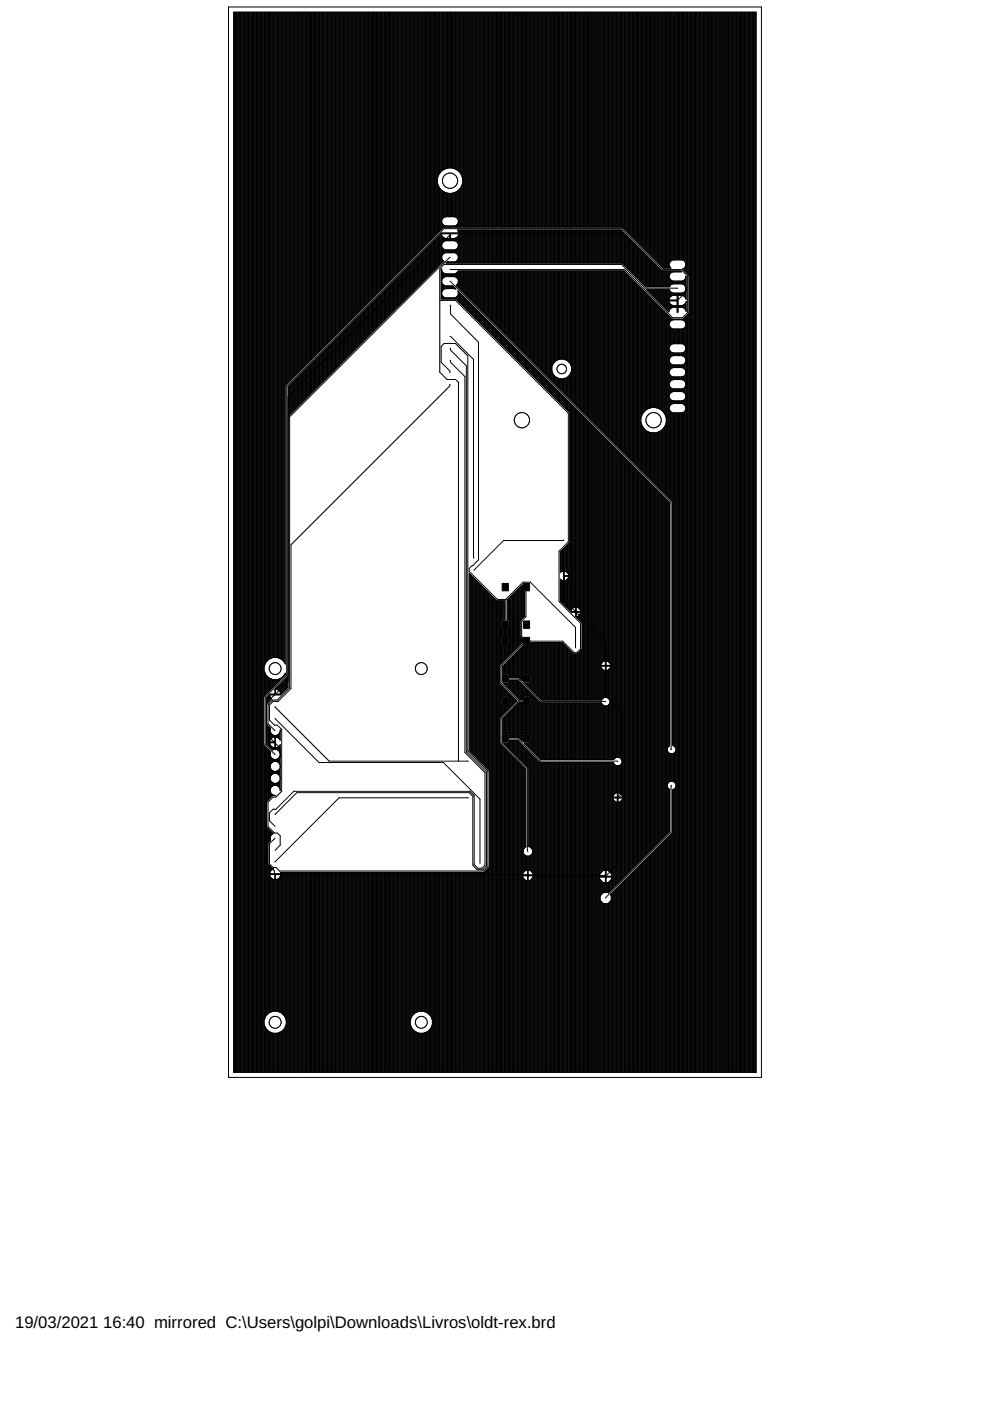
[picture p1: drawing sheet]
<svg xmlns="http://www.w3.org/2000/svg" width="210mm" height="297mm" viewBox="0 0 210 297" stroke-linecap="round" stroke-linejoin="round" font-family="sans-serif">
<defs><g id="words">
<g font-size="3.5">
<text x="3.2" y="281.5">19/03/2021</text>
<text x="21.9" y="281.5">16:40 mirrored C:\Users\golpi\Downloads\Livros\oldt-rex.brd</text>
</g>
</g></defs>
<path d="M106.5 123.7h1.3v1.6h-1.3zM106.5 131.7h1.3v1.5h-1.3zM106.5 135.1h1.3v1.6h-1.3zM111 123.7h1.3v1.6h-1.3zM111 131.7h1.3v1.5h-1.3zM111 135.1h1.3v1.6h-1.3zM106.5 143.1h1.3v1.5h-1.3zM106.5 147.8h1.3v1.6h-1.3zM106.5 155.8h1.3v1.5h-1.3zM111 143.1h1.3v1.5h-1.3zM111 147.8h1.3v1.6h-1.3zM111 155.8h1.3v1.5h-1.3z" fill="#000" stroke="#000" stroke-width=".21"/>
<g fill="none" stroke="#000" stroke-width=".21">
<path d="M48.5 1.5h112.9v226.9h-112.9zM49.6 2.6h110.7v224.8h-110.7zM49.7 2.6v224.8M49.8 2.6v224.8M49.9 2.6v224.8M50 2.6v224.8M50.1 2.6v224.8M50.3 2.6v224.8M50.4 2.6v224.8M50.5 2.6v224.8M50.6 2.6v224.8M50.8 2.6v224.8"/>
<path d="M50.9 2.6v224.8M51 2.6v224.8M51.1 2.6v224.8M51.2 2.6v224.8M51.4 2.6v224.8M51.5 2.6v224.8M51.6 2.6v224.8M51.7 2.6v224.8M51.8 2.6v224.8M52 2.6v224.8M52.1 2.6v224.8M52.2 2.6v224.8"/>
<path d="M52.3 2.6v224.8M52.5 2.6v224.8M52.6 2.6v224.8M52.7 2.6v224.8M52.8 2.6v224.8M52.9 2.6v224.8M53 2.6v224.8M53.2 2.6v224.8M53.3 2.6v224.8M53.4 2.6v224.8M53.5 2.6v224.8M53.7 2.6v224.8"/>
<path d="M53.8 2.6v224.8M53.9 2.6v224.8M54 2.6v224.8M54.1 2.6v224.8M54.3 2.6v224.8M54.4 2.6v224.8M54.5 2.6v224.8M54.6 2.6v224.8M54.7 2.6v224.8M54.9 2.6v224.8M55 2.6v224.8M55.1 2.6v224.8"/>
<path d="M55.2 2.6v224.8M55.3 2.6v224.8M55.5 2.6v224.8M55.6 2.6v224.8M55.7 2.6v224.8M55.8 2.6v224.8M55.9 2.6v224.8M56.1 2.6v138.5M56.2 2.6v138.3M56.3 2.6v138M56.4 2.6v137.8M56.5 2.6v137.7"/>
<path d="M56.7 2.6v137.5M56.8 2.6v137.4M56.9 2.6v137.3M57 2.6v137.2M57.1 2.6v137.1M57.3 2.6v137.1M57.4 2.6v137M57.5 2.6v137M57.6 2.6v136.9M57.7 2.6v136.9M57.9 2.6v136.8M58 2.6v136.8"/>
<path d="M58.1 2.6v136.8M58.2 2.6v136.8M58.4 2.6v136.8M58.5 2.6v136.8M58.6 2.6v136.8M58.7 2.6v136.8M58.8 2.6v136.8M58.9 2.6v136.9M59.1 2.6v136.9M59.2 2.6v137M59.3 2.6v137M59.4 2.6v137.1"/>
<path d="M59.6 2.6v137.1M59.7 2.6v137.2M59.8 2.6v137.3M59.9 2.6v137.4M60 2.6v137.5M60.2 2.6v137.7M60.3 2.6v137.8M60.4 2.6v138M60.5 2.6v79.1M60.6 2.6v78.9M60.8 2.6v78.8M60.9 2.6v78.7"/>
<path d="M61 2.6v78.6M61.1 2.6v78.5M61.3 2.6v78.3M61.4 2.6v78.2M61.5 2.6v78.1M61.6 2.6v78M61.7 2.6v77.9M61.8 2.6v77.7M62 2.6v77.6M62.1 2.6v77.5M62.2 2.6v77.4M62.3 2.6v77.3"/>
<path d="M62.5 2.6v77.1M62.6 2.6v77M62.7 2.6v76.9M62.8 2.6v76.8M62.9 2.6v76.6M63.1 2.6v76.5M63.2 2.6v76.4M63.3 2.6v76.3M63.4 2.6v76.2M63.5 2.6v76.1M63.7 2.6v75.9M63.8 2.6v75.8"/>
<path d="M63.9 2.6v75.7M64 2.6v75.6M64.1 2.6v75.4M64.3 2.6v75.3M64.4 2.6v75.2M64.5 2.6v75.1M64.6 2.6v75M64.7 2.6v74.8M64.9 2.6v74.7M65 2.6v74.6M65.1 2.6v74.5M65.2 2.6v74.4"/>
<path d="M65.3 2.6v74.2M65.5 2.6v74.1M65.6 2.6v74M65.7 2.6v73.9M65.8 2.6v73.7M66 2.6v73.6M66.1 2.6v73.5M66.2 2.6v73.4M66.3 2.6v73.3M66.4 2.6v73.2M66.5 2.6v73M66.7 2.6v72.9"/>
<path d="M66.8 2.6v72.8M66.9 2.6v72.7M67 2.6v72.5M67.2 2.6v72.4M67.3 2.6v72.3M67.4 2.6v72.2M67.5 2.6v72.1M67.6 2.6v71.9M67.8 2.6v71.8M67.9 2.6v71.7M68 2.6v71.6M68.1 2.6v71.5"/>
<path d="M68.2 2.6v71.3M68.4 2.6v71.2M68.5 2.6v71.1M68.6 2.6v71M68.7 2.6v70.9M68.9 2.6v70.7M69 2.6v70.6M69.1 2.6v70.5M69.2 2.6v70.4M69.3 2.6v70.3M69.4 2.6v70.1M69.6 2.6v70"/>
<path d="M69.7 2.6v69.9M69.8 2.6v69.8M69.9 2.6v69.7M70 2.6v69.5M70.2 2.6v69.4M70.3 2.6v69.3M70.4 2.6v69.2M70.5 2.6v69M70.7 2.6v68.9M70.8 2.6v68.8M70.9 2.6v68.7M71 2.6v68.6"/>
<path d="M71.1 2.6v68.5M71.2 2.6v68.3M71.4 2.6v68.2M71.5 2.6v68.1M71.6 2.6v68M71.7 2.6v67.8M71.9 2.6v67.7M72 2.6v67.6M72.1 2.6v67.5M72.2 2.6v67.4M72.3 2.6v67.2M72.5 2.6v67.1"/>
<path d="M72.6 2.6v67M72.7 2.6v66.9M72.8 2.6v66.8M72.9 2.6v66.6M73.1 2.6v66.5M73.2 2.6v66.4M73.3 2.6v66.3M73.4 2.6v66.1M73.6 2.6v66M73.7 2.6v65.9M73.8 2.6v65.8M73.9 2.6v65.7"/>
<path d="M74 2.6v65.6M74.1 2.6v65.4M74.3 2.6v65.3M74.4 2.6v65.2M74.5 2.6v65.1M74.6 2.6v64.9M74.8 2.6v64.8M74.9 2.6v64.7M75 2.6v64.6M75.1 2.6v64.5M75.2 2.6v64.4M75.4 2.6v64.2"/>
<path d="M75.5 2.6v64.1M75.6 2.6v64M75.7 2.6v63.9M75.8 2.6v63.7M76 2.6v63.6M76.1 2.6v63.5M76.2 2.6v63.4M76.3 2.6v63.3M76.4 2.6v63.1M76.6 2.6v63M76.7 2.6v62.9M76.8 2.6v62.8"/>
<path d="M76.9 2.6v62.7M77 2.6v62.5M77.2 2.6v62.4M77.3 2.6v62.3M77.4 2.6v62.2M77.5 2.6v62.1M77.6 2.6v61.9M77.8 2.6v61.8M77.9 2.6v61.7M78 2.6v61.6M78.1 2.6v61.5M78.3 2.6v61.3"/>
<path d="M78.4 2.6v61.2M78.5 2.6v61.1M78.6 2.6v61M78.7 2.6v60.9M78.8 2.6v60.7M79 2.6v60.6M79.1 2.6v60.5M79.2 2.6v60.4M79.3 2.6v60.2M79.5 2.6v60.1M79.6 2.6v60M79.7 2.6v59.9"/>
<path d="M79.8 2.6v59.8M79.9 2.6v59.7M80.1 2.6v59.5M80.2 2.6v59.4M80.3 2.6v59.3M80.4 2.6v59.2M80.5 2.6v59M80.7 2.6v58.9M80.8 2.6v58.8M80.9 2.6v58.7M81 2.6v58.6M81.2 2.6v58.4"/>
<path d="M81.3 2.6v58.3M81.4 2.6v58.2M81.5 2.6v58.1M81.6 2.6v58M81.7 2.6v57.8M81.9 2.6v57.7M82 2.6v57.6M82.1 2.6v57.5M82.2 2.6v57.3M82.4 2.6v57.2M82.5 2.6v57.1M82.6 2.6v57"/>
<path d="M82.7 2.6v56.9M82.8 2.6v56.8M83 2.6v56.6M83.1 2.6v56.5M83.2 2.6v56.4M83.3 2.6v56.3M83.4 2.6v56.1M83.6 2.6v56M83.7 2.6v55.9M83.8 2.6v55.8M83.9 2.6v55.7M84 2.6v55.5"/>
<path d="M84.2 2.6v55.4M84.3 2.6v55.3M84.4 2.6v55.2M84.5 2.6v55.1M84.6 2.6v54.9M84.8 2.6v54.8M84.9 2.6v54.7M85 2.6v54.6M85.1 2.6v54.5M85.2 2.6v54.3M85.4 2.6v54.2M85.5 2.6v54.1"/>
<path d="M85.6 2.6v54M85.7 2.6v53.9M85.9 2.6v53.7M86 2.6v53.6M86.1 2.6v53.5M86.2 2.6v53.4M86.3 2.6v53.3M86.4 2.6v53.1M86.6 2.6v53M86.7 2.6v52.9M86.8 2.6v52.8M86.9 2.6v52.6"/>
<path d="M87.1 2.6v52.5M87.2 2.6v52.4M87.3 2.6v52.3M87.4 2.6v52.2M87.5 2.6v52.1M87.7 2.6v51.9M87.8 2.6v51.8M87.9 2.6v51.7M88 2.6v51.6M88.1 2.6v51.4M88.3 2.6v51.3M88.4 2.6v51.2"/>
<path d="M88.5 2.6v51.1M88.6 2.6v51M88.8 2.6v50.8M88.9 2.6v50.7M89 2.6v50.6M89.1 2.6v50.5M89.2 2.6v50.4M89.3 2.6v50.2M89.5 2.6v50.1M89.6 2.6v50M89.7 2.6v49.9M89.8 2.6v49.7"/>
<path d="M90 2.6v49.6M90.1 2.6v49.5M90.2 2.6v49.4M90.3 2.6v49.3M90.4 2.6v49.2M90.6 2.6v49M90.7 2.6v48.9M90.8 2.6v48.8M90.9 2.6v48.7M91 2.6v48.5M91.1 2.6v48.4M91.3 2.6v48.3"/>
<path d="M91.4 2.6v48.2M91.5 2.6v48.1M91.6 2.6v47.9M91.8 2.6v47.8M91.9 2.6v47.7M92 2.6v47.6M92.1 2.6v47.5M92.2 2.6v47.4M92.4 2.6v47.2M92.5 2.6v47.1M92.6 2.6v47M92.7 2.6v46.9"/>
<path d="M92.8 2.6v34.9M93 2.6v34.6M93.1 2.6v34.4M93.2 2.6v34.2M93.3 2.6v34M93.5 2.6v33.9M93.6 2.6v33.7M93.7 2.6v33.6M93.8 2.6v33.5M93.9 2.6v33.5M94 2.6v33.4M94.2 2.6v33.3"/>
<path d="M94.3 2.6v33.3M94.4 2.6v33.2M94.5 2.6v33.2M94.7 2.6v33.1M94.8 2.6v33.1M94.9 2.6v33.1M95 2.6v33M95.1 2.6v33M95.2 2.6v33M95.4 2.6v33M95.5 2.6v33M95.6 2.6v33"/>
<path d="M95.7 2.6v33M95.9 2.6v33M96 2.6v33.1M96.1 2.6v33.1M96.2 2.6v33.1M96.3 2.6v33.2M96.5 2.6v33.2M96.6 2.6v33.3M96.7 2.6v33.3M96.8 2.6v33.4M96.9 2.6v33.5M97.1 2.6v33.6"/>
<path d="M97.2 2.6v33.7M97.3 2.6v33.8M97.4 2.6v33.9M97.5 2.6v34M97.7 2.6v34.2M97.8 2.6v34.4M97.9 2.6v34.6M98 2.6v35M98.1 2.6v45.6M98.3 2.6v45.6M98.4 2.6v45.6M98.5 2.6v45.6"/>
<path d="M98.6 2.6v45.6M98.7 2.6v45.6M98.9 2.6v45.6M99 2.6v45.6M99.1 2.6v45.6M99.2 2.6v45.6M99.4 2.6v45.6M99.5 2.6v45.6M99.6 2.6v45.6M99.7 2.6v45.6M99.8 2.6v45.6M99.9 2.6v45.6"/>
<path d="M100.1 2.6v45.6M100.2 2.6v45.6M100.3 2.6v45.6M100.4 2.6v45.6M100.6 2.6v45.6M100.7 2.6v45.6M100.8 2.6v45.6M100.9 2.6v45.6M101 2.6v45.6M101.2 2.6v45.6M101.3 2.6v45.6M101.4 2.6v45.6"/>
<path d="M101.5 2.6v45.6M101.6 2.6v45.6M101.8 2.6v45.6M101.9 2.6v45.6M102 2.6v45.6M102.1 2.6v45.6M102.3 2.6v45.6M102.4 2.6v45.6M102.5 2.6v45.6M102.6 2.6v45.6M102.7 2.6v45.6M102.8 2.6v45.6"/>
<path d="M103 2.6v45.6M103.1 2.6v45.6M103.2 2.6v45.6M103.3 2.6v45.6M103.5 2.6v45.6M103.6 2.6v45.6M103.7 2.6v45.6M103.8 2.6v45.6M103.9 2.6v45.6M104.1 2.6v45.6M104.2 2.6v45.6M104.3 2.6v45.6"/>
<path d="M104.4 2.6v45.6M104.5 2.6v45.6M104.7 2.6v45.6M104.8 2.6v45.6M104.9 2.6v45.6M105 2.6v45.6M105.1 2.6v45.6M105.3 2.6v45.6M105.4 2.6v45.6M105.5 2.6v45.6M105.6 2.6v45.6M105.7 2.6v45.6"/>
<path d="M105.9 2.6v45.6M106 2.6v45.6M106.1 2.6v45.6M106.2 2.6v45.6M106.3 2.6v45.6M106.5 2.6v45.6M106.6 2.6v45.6M106.7 2.6v45.6M106.8 2.6v45.6M107 2.6v45.6M107.1 2.6v45.6M107.2 2.6v45.6"/>
<path d="M107.3 2.6v45.6M107.4 2.6v45.6M107.5 2.6v45.6M107.7 2.6v45.6M107.8 2.6v45.6M107.9 2.6v45.6M108 2.6v45.6M108.2 2.6v45.6M108.3 2.6v45.6M108.4 2.6v45.6M108.5 2.6v45.6M108.6 2.6v45.6"/>
<path d="M108.8 2.6v45.6M108.9 2.6v45.6M109 2.6v45.6M109.1 2.6v45.6M109.2 2.6v45.6M109.4 2.6v45.6M109.5 2.6v45.6M109.6 2.6v45.6M109.7 2.6v45.6M109.9 2.6v45.6M110 2.6v45.6M110.1 2.6v45.6"/>
<path d="M110.2 2.6v45.6M110.3 2.6v45.6M110.4 2.6v45.6M110.6 2.6v45.6M110.7 2.6v45.6M110.8 2.6v45.6M110.9 2.6v45.6M111 2.6v45.6M111.2 2.6v45.6M111.3 2.6v45.6M111.4 2.6v45.6M111.5 2.6v45.6"/>
<path d="M111.7 2.6v45.6M111.8 2.6v45.6M111.9 2.6v45.6M112 2.6v45.6M112.1 2.6v45.6M112.2 2.6v45.6M112.4 2.6v45.6M112.5 2.6v45.6M112.6 2.6v45.6M112.7 2.6v45.6M112.9 2.6v45.6M113 2.6v45.6"/>
<path d="M113.1 2.6v45.6M113.2 2.6v45.6M113.3 2.6v45.6M113.5 2.6v45.6M113.6 2.6v45.6M113.7 2.6v45.6M113.8 2.6v45.6M113.9 2.6v45.6M114.1 2.6v45.6M114.2 2.6v45.6M114.3 2.6v45.6M114.4 2.6v45.6"/>
<path d="M114.6 2.6v45.6M114.7 2.6v45.6M114.8 2.6v45.6M114.9 2.6v45.6M115 2.6v45.6M115.1 2.6v45.6M115.3 2.6v45.6M115.4 2.6v45.6M115.5 2.6v45.6M115.6 2.6v45.6M115.8 2.6v45.6M115.9 2.6v45.6"/>
<path d="M116 2.6v45.6M116.1 2.6v45.6M116.2 2.6v45.6M116.4 2.6v45.6M116.5 2.6v45.6M116.6 2.6v45.6M116.7 2.6v45.6M116.8 2.6v45.6M117 2.6v45.6M117.1 2.6v45.6M117.2 2.6v45.6M117.3 2.6v45.6"/>
<path d="M117.4 2.6v45.6M117.6 2.6v45.6M117.7 2.6v45.6M117.8 2.6v45.6M117.9 2.6v45.6M118 2.6v45.6M118.2 2.6v45.6M118.3 2.6v45.6M118.4 2.6v45.6M118.5 2.6v45.6M118.6 2.6v45.6M118.8 2.6v45.6"/>
<path d="M118.9 2.6v45.6M119 2.6v45.6M119.1 2.6v45.6M119.3 2.6v45.6M119.4 2.6v45.6M119.5 2.6v45.6M119.6 2.6v45.6M119.7 2.6v45.6M119.8 2.6v45.6M120 2.6v45.6M120.1 2.6v45.6M120.2 2.6v45.6"/>
<path d="M120.3 2.6v45.6M120.5 2.6v45.6M120.6 2.6v45.6M120.7 2.6v45.6M120.8 2.6v45.6M120.9 2.6v45.6M121.1 2.6v45.6M121.2 2.6v45.6M121.3 2.6v45.6M121.4 2.6v45.6M121.5 2.6v45.6M121.7 2.6v45.6"/>
<path d="M121.8 2.6v45.6M121.9 2.6v45.6M122 2.6v45.6M122.2 2.6v45.6M122.3 2.6v45.6M122.4 2.6v45.6M122.5 2.6v45.6M122.6 2.6v45.6M122.7 2.6v45.6M122.9 2.6v45.6M123 2.6v45.6M123.1 2.6v45.6"/>
<path d="M123.2 2.6v45.6M123.4 2.6v45.6M123.5 2.6v45.6M123.6 2.6v45.6M123.7 2.6v45.6M123.8 2.6v45.6M124 2.6v45.6M124.1 2.6v45.6M124.2 2.6v45.6M124.3 2.6v45.6M124.4 2.6v45.6M124.6 2.6v45.6"/>
<path d="M124.7 2.6v45.6M124.8 2.6v45.6M124.9 2.6v45.6M125 2.6v45.6M125.2 2.6v45.6M125.3 2.6v45.6M125.4 2.6v45.6M125.5 2.6v45.6M125.6 2.6v45.6M125.8 2.6v45.6M125.9 2.6v45.6M126 2.6v45.6"/>
<path d="M126.1 2.6v45.6M126.2 2.6v45.6M126.4 2.6v45.6M126.5 2.6v45.6M126.6 2.6v45.6M126.7 2.6v45.6M126.9 2.6v45.6M127 2.6v45.6M127.1 2.6v45.6M127.2 2.6v45.6M127.3 2.6v45.6M127.4 2.6v45.6"/>
<path d="M127.6 2.6v45.6M127.7 2.6v45.6M127.8 2.6v45.6M127.9 2.6v45.6M128.1 2.6v45.6M128.2 2.6v45.6M128.3 2.6v45.6M128.4 2.6v45.6M128.5 2.6v45.6M128.7 2.6v45.6M128.8 2.6v45.6M128.9 2.6v45.6"/>
<path d="M129 2.6v45.6M129.1 2.6v45.6M129.3 2.6v45.6M129.4 2.6v45.6M129.5 2.6v45.6M129.6 2.6v45.6M129.8 2.6v45.6M129.9 2.6v45.6M130 2.6v45.6M130.1 2.6v45.6M130.2 2.6v45.6M130.3 2.6v45.6"/>
<path d="M130.5 2.6v45.6M130.6 2.6v45.6M130.7 2.6v45.6M130.8 2.6v45.6M131 2.6v45.6M131.1 2.6v45.6M131.2 2.6v45.6M131.3 2.6v45.6M131.4 2.6v45.6M131.6 2.6v45.6M131.7 2.6v45.6M131.8 2.6v45.6"/>
<path d="M131.9 2.6v45.6M132 2.6v45.7M132.1 2.6v45.8M132.3 2.6v45.9M132.4 2.6v46M132.5 2.6v46.2M132.6 2.6v46.3M132.8 2.6v46.4M132.9 2.6v46.5M133 2.6v46.7M133.1 2.6v46.8M133.2 2.6v46.9"/>
<path d="M133.3 2.6v47M133.5 2.6v47.1M133.6 2.6v47.2M133.7 2.6v47.4M133.8 2.6v47.5M134 2.6v47.6M134.1 2.6v47.7M134.2 2.6v47.9M134.3 2.6v48M134.5 2.6v48.1M134.6 2.6v48.2M134.7 2.6v48.3"/>
<path d="M134.8 2.6v48.5M134.9 2.6v48.6M135 2.6v48.7M135.2 2.6v48.8M135.3 2.6v48.9M135.4 2.6v49.1M135.5 2.6v49.2M135.7 2.6v49.3M135.8 2.6v49.4M135.9 2.6v49.6M136 2.6v49.7M136.1 2.6v49.8"/>
<path d="M136.2 2.6v49.9M136.4 2.6v50M136.5 2.6v50.1M136.6 2.6v50.3M136.7 2.6v50.4M136.9 2.6v50.5M137 2.6v50.6M137.1 2.6v50.8M137.2 2.6v50.9M137.3 2.6v51M137.5 2.6v51.1M137.6 2.6v51.2"/>
<path d="M137.7 2.6v51.4M137.8 2.6v51.5M137.9 2.6v51.6M138.1 2.6v51.7M138.2 2.6v51.8M138.3 2.6v52M138.4 2.6v52.1M138.5 2.6v52.2M138.7 2.6v52.3M138.8 2.6v52.4M138.9 2.6v52.6M139 2.6v52.7"/>
<path d="M139.1 2.6v52.8M139.3 2.6v52.9M139.4 2.6v53M139.5 2.6v53.2M139.6 2.6v53.3M139.7 2.6v53.4M139.9 2.6v53.5M140 2.6v53.6M140.1 2.6v53.8M140.2 2.6v53.9M140.4 2.6v54M140.5 2.6v54.1"/>
<path d="M140.6 2.6v54.2M140.7 2.6v54.2M140.8 2.6v54.2M140.9 2.6v54.2M141.1 2.6v54.2M141.2 2.6v54.2M141.3 2.6v54.2M141.4 2.6v54.2M141.6 2.6v54.2M141.7 2.6v54.2M141.8 2.6v54.2M141.9 2.6v54.2"/>
<path d="M142 2.6v53M142.2 2.6v52.8M142.3 2.6v52.7M142.4 2.6v52.6M142.5 2.6v52.6M142.6 2.6v52.5M142.8 2.6v52.5M142.9 2.6v52.5M143 2.6v52.5M143.1 2.6v52.5M143.3 2.6v52.5M143.4 2.6v52.5"/>
<path d="M143.5 2.6v52.5M143.6 2.6v52.5M143.7 2.6v52.5M143.8 2.6v52.5M144 2.6v52.5M144.1 2.6v52.5M144.2 2.6v52.5M144.3 2.6v52.5M144.5 2.6v52.5M144.6 2.6v52.5M144.7 2.6v52.5M144.8 2.6v52.6"/>
<path d="M144.9 2.6v52.6M145.1 2.6v52.7M145.2 2.6v52.8M145.3 2.6v53M145.4 2.6v55.1M145.5 2.6v55.2M145.7 2.6v55.4M145.8 2.6v55.5M145.9 2.6v55.6l.2 .2v8l-1.3 1.3h-2.3l-.2-.2M146 2.6v55.7M146.1 2.6v224.8M146.3 2.6v224.8"/>
<path d="M146.4 2.6v224.8M146.5 2.6v224.8M146.6 2.6v224.8M146.7 2.6v224.8M146.9 2.6v224.8M147 2.6v224.8M147.1 2.6v224.8M147.2 2.6v224.8M147.3 2.6v224.8M147.5 2.6v224.8M147.6 2.6v224.8M147.7 2.6v224.8"/>
<path d="M147.8 2.6v224.8M148 2.6v224.8M148.1 2.6v224.8M148.2 2.6v224.8M148.3 2.6v224.8M148.4 2.6v224.8M148.5 2.6v224.8M148.7 2.6v224.8M148.8 2.6v224.8M148.9 2.6v224.8M149 2.6v224.8M149.2 2.6v224.8"/>
<path d="M149.3 2.6v224.8M149.4 2.6v224.8M149.5 2.6v224.8M149.6 2.6v224.8M149.8 2.6v224.8M149.9 2.6v224.8M150 2.6v224.8M150.1 2.6v224.8M150.2 2.6v224.8M150.4 2.6v224.8M150.5 2.6v224.8M150.6 2.6v224.8"/>
<path d="M150.7 2.6v224.8M150.9 2.6v224.8M151 2.6v224.8M151.1 2.6v224.8M151.2 2.6v224.8M151.3 2.6v224.8M151.4 2.6v224.8M151.6 2.6v224.8M151.7 2.6v224.8M151.8 2.6v224.8M151.9 2.6v224.8M152 2.6v224.8"/>
<path d="M152.2 2.6v224.8M152.3 2.6v224.8M152.4 2.6v224.8M152.5 2.6v224.8M152.7 2.6v224.8M152.8 2.6v224.8M152.9 2.6v224.8M153 2.6v224.8M153.1 2.6v224.8M153.2 2.6v224.8M153.4 2.6v224.8M153.5 2.6v224.8"/>
<path d="M153.6 2.6v224.8M153.7 2.6v224.8M153.9 2.6v224.8M154 2.6v224.8M154.1 2.6v224.8M154.2 2.6v224.8M154.3 2.6v224.8M154.5 2.6v224.8M154.6 2.6v224.8M154.7 2.6v224.8M154.8 2.6v224.8M154.9 2.6v224.8"/>
<path d="M155.1 2.6v224.8M155.2 2.6v224.8M155.3 2.6v224.8M155.4 2.6v224.8M155.6 2.6v224.8M155.7 2.6v224.8M155.8 2.6v224.8M155.9 2.6v224.8M156 2.6v224.8M156.1 2.6v224.8M156.3 2.6v224.8M156.4 2.6v224.8"/>
<path d="M156.5 2.6v224.8M156.6 2.6v224.8M156.8 2.6v224.8M156.9 2.6v224.8M157 2.6v224.8M157.1 2.6v224.8M157.2 2.6v224.8M157.4 2.6v224.8M157.5 2.6v224.8M157.6 2.6v224.8M157.7 2.6v224.8M157.8 2.6v224.8"/>
<path d="M158 2.6v224.8M158.1 2.6v224.8M158.2 2.6v224.8M158.3 2.6v224.8M158.4 2.6v224.8M158.6 2.6v224.8M158.7 2.6v224.8M158.8 2.6v224.8M158.9 2.6v224.8M159 2.6v224.8M159.2 2.6v224.8M159.3 2.6v224.8"/>
<path d="M159.4 2.6v224.8M159.5 2.6v224.8M159.6 2.6v224.8M159.8 2.6v224.8M159.9 2.6v224.8M160 2.6v224.8M160.1 2.6v224.8M160.3 2.6v224.8M92.7 38.7a2.64 2.64 0 0 0 1.7 2.1M92.8 39.1v10.2M93 39.4v9.8M93.1 39.6v9.5"/>
<path d="M93.2 39.9v9.1M94.4 35.8a2.72 2.72 0 0 0-1.7 2.2M95.1 35.6l-.7 .2M95.1 35.6l1.4 .2M96.5 35.8l.6 .4M97.1 36.2a2.71 2.71 0 0 1-.6 4.6M97.5 40v8.2M97.7 39.8v8.4M97.8 39.6v8.6M97.9 39.4v8.8M98 39v9.2M83.1 60v6.3"/>
<path d="M83.2 59.9v6.2M83.3 59.7v6.3M83.4 59.6v6.3M83.6 59.5v6.3M83.7 59.4v6.3M83.8 59.2v6.4M83.9 59.1v6.3M84 59v6.3M84.2 58.9v6.3M84.3 58.8v6.3M84.4 58.7v6.2M84.5 58.5v6.3"/>
<path d="M84.6 58.4v6.3M84.8 58.3v6.3M84.9 58.2v6.3M85 58v6.3M85.1 57.9v6.3M85.2 57.8v6.3M85.4 57.7v6.3M85.5 57.6v6.3M85.6 57.4v6.3M85.7 57.3v6.3M85.9 57.2v6.3M86 57.1v6.3"/>
<path d="M86.1 57v6.2M86.2 56.8v6.3M86.3 56.7v6.3M86.4 56.6v6.3M86.6 56.5v6.3M86.7 56.3v6.4M86.8 56.2v6.3M86.9 56.1v6.3M87.1 56v6.3M87.2 55.9v6.3M87.3 55.8v6.2M87.4 55.6v6.3"/>
<path d="M87.5 55.5v6.3M87.7 55.4v6.3M87.8 55.3v6.3M87.9 55.1v6.3M88 55v6.3M88.1 54.9v6.3M88.3 54.8v6.3M88.4 54.7v6.3M88.5 54.5v6.3M88.6 54.4v6.3M88.8 54.3v6.3M88.9 54.2v6.3"/>
<path d="M89 54.1v6.3M89.1 53.9v6.3M89.2 53.8v6.3M89.3 53.7v6.3M89.5 53.6v6.3M89.6 53.5v6.3M89.7 53.3v6.3M89.8 53.2v6.3M90 53.1v6.3M90.1 53v6.3M90.2 52.9v6.3M90.3 52.7v6.3"/>
<path d="M90.4 52.6v6.3M90.6 52.5v6.3M90.7 52.4v6.3M90.8 52.3v6.2M90.9 52.1v6.3M91 52v6.3M91.1 51.9v6.3M91.3 51.8v6.3M91.4 51.6v6.4M91.5 51.5v6.3M91.6 51.4v6.3M91.8 51.3v6.3"/>
<path d="M91.9 51.2v6.3M92 51.1v6.2M92.1 50.9v6.3M92.2 50.8v6.3M92.4 50.7v6.3M92.5 50.6v6.3M92.6 50.4v6.3M92.7 50.3v6.3M92.8 50.2v6.3M93 50.1v6.3M93.1 50v6.3M93.2 49.8v6.3"/>
<path d="M93.3 40v8.9M93.3 49.7v6.3M93.5 40.1v8.6M93.5 49.6v6.3M93.5 57.1l.2-.1v6.4M93.6 40.3v8.3M93.6 49.5v6.3M93.6 57.1v6.3h3.1M93.6 49.4h1.7l.1 1.6M93.6 49.4l-32.5 32.6v63.7l-1.6 1.6h-1.1v-1.2M93.7 54.8l.4 .6M93.7 52.2l.1 .4"/>
<path d="M93.7 57.3l.1 .4 .7 .4h1.9l.3-.2M93.7 47.1l.1 .4M93.7 59.8l.1 .4 .7 .4h1.5M93.7 40.4v8.1M93.7 49.4v.2M93.7 50v5.6M93.8 54l-.1 .4M93.8 51.5l.7-.5h1.9l.6 .5 .2 .3M93.8 51.5l-.1 .3M93.8 46.4l.7-.4h1.9l.6 .4 .2 .3M93.8 46.4l-.1 .3M93.8 59.1l-.1 .3"/>
<path d="M93.8 40.5v5.9M93.8 47.5v.9M93.8 49.4v.2M93.8 50.2v1.3M93.8 52.6v1.4M93.8 55.1v.4M93.8 57.6v1.5M93.9 50.3l.5 .2M93.9 40.6v5.7M93.9 47.6v.7M93.9 49.4v.2M93.9 50.3v1.1"/>
<path d="M93.9 52.7v1.2M93.9 55.2v.3M93.9 57.8v1.2M94 48.2l-33.3 33.3M94 48.2h37.9l8.7 8.6M94 40.6v5.5M94 47.7v.5M94 49.4v.2M94 50.4v.8M94 52.8v1M94 55.4v.1M94 57.9v.9"/>
<path d="M94.1 55.4l-33 32.9M94.1 55.4h.1M94.2 40.7v5.4M94.2 47.8v.4M94.2 49.4v.2M94.2 50.5v.6M94.2 52.9v.8M94.2 58v.8M94.3 40.8v5.2M94.3 47.9v.3M94.3 49.4v.2M94.3 50.5v.6"/>
<path d="M94.3 52.9v.7M94.3 58v.7M94.4 40.8l.7 .2M94.4 50.5l.9 .1M94.4 40.8v5.2M94.4 47.9v.3M94.4 49.4v.2M94.4 50.5v.6M94.4 53v.6M94.4 58.1v.6M94.5 40.9v5.1M94.5 47.9v.3"/>
<path d="M94.5 49.4v.2M94.5 50.6v.4M94.5 53v.6M94.5 58.1v.6M94.7 40.9v5.1M94.7 47.9v.3M94.7 49.4v.2M94.7 50.6v.4M94.7 53v.6M94.7 55.7v.1M94.7 58.1v.6M94.8 40.9v5.1"/>
<path d="M94.8 47.9v.3M94.8 49.4v.2M94.8 50.6v.4M94.8 53v.6M94.8 55.6v.2M94.8 58.1v.6M94.9 41v5M94.9 47.9v.3M94.9 49.4v.2M94.9 50.6v.4M94.9 53v.6M94.9 55.5v.3"/>
<path d="M94.9 58.1v.6M95 41v5M95 47.9v.3M95 49.4v.2M95 50.6v.4M95 53v.6M95 55.5v.3M95 58.1v.6M95.1 41v5M95.1 47.9v.3M95.1 49.4v.2M95.1 50.6v.4"/>
<path d="M95.1 53v.6M95.1 55.5v.3M95.1 58.1v.6M95.2 41v5M95.2 47.9v.3M95.2 49.4v.2M95.2 50.6v.4M95.2 53v.6M95.2 55.5v.3M95.2 58.1v.6M95.4 49.5h37M95.4 41v5"/>
<path d="M95.4 47.9v.3M95.4 53v.6M95.4 55.5v.3M95.4 58.1v.6M95.4 49.8l-34.3 34.3M95.4 54.5l-1.4 1.3-32.6 32.6v57.4l-2.6 2.6h-1.1l-.9 .9v4.1l1.5 1.5M95.4 59.6l46.9 46.9 .1 52.4M95.4 57.1h37l10.2 10.3h2.1l1.1-1.1v-7.8l-1.4-1.4h-3.9l-8.7-8.6h-37.7l-33.3 33.3v61.4l-4.6 4.6v10.1l2.1 2.1M95.5 41v5M95.5 47.9v.3M95.5 53v.6M95.5 55.5v.3"/>
<path d="M95.5 58.1v.6M95.6 41v5M95.6 47.9v.3M95.6 49.4v.2M95.6 50.6v.4M95.6 53v.6M95.6 55.5v.3M95.6 58.1v.6M95.7 41v5M95.7 47.9v.3M95.7 49.4v.2M95.7 50.6v.4"/>
<path d="M95.7 53v.6M95.7 55.5v.3M95.7 58.1v.6M95.9 41v5M95.9 47.9v.3M95.9 49.4v.2M95.9 50.6v.4M95.9 53v.6M95.9 55.5v.3M95.9 58.1v.6M96 40.9v5.1M96 47.9v.3"/>
<path d="M96 49.4v.2M96 50.6v.4M96 53v.6M96 55.5v.3M96 58.1v.6M96.1 40.9v5.1M96.1 47.9v.3M96.1 49.4v.2M96.1 50.6v.4M96.1 53v.6M96.1 55.5v.3M96.1 58.1v.6"/>
<path d="M96.2 40.9v5.1M96.2 47.9v.3M96.2 49.4v.2M96.2 50.6v.4M96.2 53v.6M96.2 55.5v.3M96.2 58.1v.6M96.3 40.9v5.1M96.3 47.9v.3M96.3 49.4v.2M96.3 50.6v.4M96.3 53v.6"/>
<path d="M96.3 55.5v.3M96.3 58.1v.6M96.5 40.8l-1.4 .2M96.5 40.8v5.2M96.5 47.9v.3M96.5 49.4v.2M96.5 50.5v.6M96.5 53v.6M96.5 55.5v.3M96.5 58.1v.6M96.6 40.7v5.3M96.6 47.8v.4"/>
<path d="M96.6 49.4v.2M96.6 50.5v.6M96.6 52.9v.8M96.6 55.5v.3M96.6 58v.7M96.7 40.7v5.4M96.7 47.8v.4M96.7 49.4v.2M96.7 50.4v.8M96.7 52.9v.8M96.7 55.4v.4M96.7 58v.8"/>
<path d="M96.7 53.7l-.3-.1h-1.9l-.7 .4M96.7 53.7l.5 .7M96.7 55.4l-.3 .1h-1.6l-.2 .3h37.3M96.7 58.8l-.3-.1h-1.9l-.7 .4M96.7 58.8l.5 .6M96.8 40.6v5.6M96.8 47.7v.5M96.8 49.4v.2M96.8 50.4v.9M96.8 52.8v1M96.8 55.3v.5M96.8 57.8v1.1"/>
<path d="M96.9 40.5v5.8M96.9 47.6v.6M96.9 49.4v.2M96.9 50.3v1.1M96.9 52.7v1.2M96.9 55.2v.6M96.9 57.7v1.3M97.1 40.5v6M97.1 47.4v.8M97.1 48.8h.1M97.1 49.4v.2M97.1 50.1v1.5"/>
<path d="M97.1 52.5v1.6M97.1 55v.8M97.1 57.6v1.6M97.2 40.3v7.9M97.2 48.8v.2M97.2 49.4v.2M97.2 49.9v5.9M97.2 57.4v3.6M97.2 54.8l-.5 .6M97.2 52.2l-.2 .4-.6 .4h-1.9l-.7-.4M97.2 47.1l-.2 .4-.6 .4h-1.9l-.7-.4M97.2 59.8l-.5 .7"/>
<path d="M97.3 49.4h.1M97.3 49.6h.1M97.3 49.4h-1.8v1.6M97.3 49.6h-3.7l.3 .7M97.3 49.6a1.08 1.08 0 0 1-1 1h-.8M97.3 40.2v8M97.3 48.8v7M97.3 57.4v3.7M97.4 40.1v8.1M97.4 48.8v7M97.4 57.4v3.8M97.5 48.8v7"/>
<path d="M97.5 57.4v3.9M97.7 48.8v7M97.7 57.4v4M97.8 48.8v7M97.8 57.4v4.2M97.9 48.8v7M97.9 57.4v4.3M98 48.8v7M98 57.4v4.4M98.1 48.8v7M98.1 57.4v4.5M98.3 48.8v7"/>
<path d="M98.3 57.4v4.7M98.4 48.8v7M98.4 57.4v4.8M98.5 48.8v7M98.5 57.4v4.9M98.6 48.8v7M98.6 57.4v5M98.7 48.8v7M98.7 57.4v5.1M98.9 48.8v7M98.9 57.4v5.3M99 48.8v7"/>
<path d="M99 57.4v5.4M99.1 48.8v7M99.1 57.4v5.5M99.2 48.8v7M99.2 57.4v5.6M99.4 48.8v7M99.4 57.4v5.7M99.5 48.8v7M99.5 57.4v5.9M99.6 48.8v7M99.6 57.4v6M99.7 48.8v7"/>
<path d="M99.7 57.4v6.1M99.8 48.8v7M99.8 57.4v6.2M99.9 48.8v7M99.9 57.4v6.3M100.1 48.8v7M100.1 57.4v6.5M100.2 48.8v7M100.2 57.4v6.6M100.3 48.8v7M100.3 57.4v6.7M100.4 48.8v7"/>
<path d="M100.4 57.4v6.8M100.6 48.8v7M100.6 57.4v6.9M100.7 48.8v7M100.7 57.4v7.1M100.8 48.8v7M100.8 57.4v7.2M100.9 48.8v7M100.9 57.4v7.3M101 48.8v7M101 57.4v7.4M101.2 48.8v7"/>
<path d="M101.2 57.4v7.5M101.3 48.8v7M101.3 57.4v7.7M101.4 48.8v7M101.4 57.4v7.8M101.5 48.8v7M101.5 57.4v7.9M101.6 48.8v7M101.6 57.4v8M101.8 48.8v7M101.8 57.4v8.2M101.9 48.8v7"/>
<path d="M101.9 57.4v8.3M102 48.8v7M102 57.4v8.4M102.1 48.8v7M102.1 57.4v8.5M102.3 48.8v7M102.3 57.4v8.6M102.4 48.8v7M102.4 57.4v8.7M102.5 48.8v7M102.5 57.4v8.9M102.6 48.8v7"/>
<path d="M102.6 57.4v9M102.7 48.8v7M102.7 57.4v9.1M102.8 48.8v7M102.8 57.4v9.2M103 48.8v7M103 57.4v9.4M103.1 48.8v7M103.1 57.4v9.5M103.2 48.8v7M103.2 57.4v9.6M103.3 48.8v7"/>
<path d="M103.3 57.4v9.7M103.5 48.8v7M103.5 57.4v9.8M103.6 48.8v7M103.6 57.4v10M103.7 48.8v7M103.7 57.4v10.1M103.8 48.8v7M103.8 57.4v10.2M103.9 48.8v7M103.9 57.4v10.3M104.1 48.8v7"/>
<path d="M104.1 57.4v10.4M104.2 48.8v7M104.2 57.4v10.6M104.3 48.8v7M104.3 57.4v10.7M104.4 48.8v7M104.4 57.4v10.8M104.5 48.8v7M104.5 57.4v10.9M104.7 48.8v7M104.7 57.4v11.1M104.8 48.8v7"/>
<path d="M104.8 57.4v11.2M104.9 48.8v7M104.9 57.4v11.3M105 48.8v7M105 57.4v11.4M105.1 48.8v7M105.1 57.4v11.5M105.3 48.8v7M105.3 57.4v11.6M105.4 48.8v7M105.4 57.4v11.8M105.5 48.8v7"/>
<path d="M105.5 57.4v11.9M105.6 48.8v7M105.6 57.4v12M105.7 48.8v7M105.7 57.4v12.1M105.9 48.8v7M105.9 57.4v12.3M106 48.8v7M106 57.4v12.4M106.1 48.8v7M106.1 57.4v12.5M106.2 48.8v7"/>
<path d="M106.2 57.4v12.6M106.3 48.8v7M106.3 57.4v12.7M106.5 48.8v7M106.5 57.4v12.9M106.6 48.8v7M106.6 57.4v13M106.7 48.8v7M106.7 57.4v13.1M106.8 48.8v7M106.8 57.4v13.2M107 48.8v7"/>
<path d="M107 57.4v13.3M107.1 48.8v7M107.1 57.4v13.5M107.2 48.8v7M107.2 57.4v13.6M107.3 48.8v7M107.3 57.4v13.7M107.4 48.8v7M107.4 57.4v13.8M107.5 48.8v7M107.5 57.4v13.9M107.7 48.8v7"/>
<path d="M107.7 57.4v14.1M107.8 48.8v7M107.8 57.4v14.2M107.9 48.8v7M107.9 57.4v14.3M108 48.8v7M108 57.4v14.4M108.2 48.8v7M108.2 57.4v14.5M108.3 48.8v7M108.3 57.4v14.7M108.4 48.8v7"/>
<path d="M108.4 57.4v14.8M108.5 48.8v7M108.5 57.4v14.9M108.6 48.8v7M108.6 57.4v15M108.8 48.8v7M108.8 57.4v15.1M108.9 48.8v7M108.9 57.4v15.3M109 48.8v7M109 57.4v15.4M109.1 48.8v7"/>
<path d="M109.1 57.4v15.5M109.2 48.8v7M109.2 57.4v15.6M109.4 48.8v7M109.4 57.4v15.8M109.5 48.8v7M109.5 57.4v15.9M109.6 48.8v7M109.6 57.4v16M109.7 48.8v7M109.7 57.4v16.1M109.9 48.8v7"/>
<path d="M109.9 57.4v16.2M110 48.8v7M110 57.4v16.3M110.1 48.8v7M110.1 57.4v16.5M110.2 48.8v7M110.2 57.4v16.6M110.3 48.8v7M110.3 57.4v16.7M110.4 48.8v7M110.4 57.4v16.8M110.6 48.8v7"/>
<path d="M110.6 57.4v17M110.7 48.8v7M110.7 57.4v17.1M110.8 48.8v7M110.8 57.4v17.2M110.9 48.8v7M110.9 57.4v17.3M111 48.8v7M111 57.4v17.4M111.2 48.8v7M111.2 57.4v17.6M111.3 48.8v7"/>
<path d="M111.3 57.4v17.7M111.4 48.8v7M111.4 57.4v17.8M111.5 48.8v7M111.5 57.4v17.9M111.7 48.8v7M111.7 57.4v18M111.8 48.8v7M111.8 57.4v18.2M111.9 48.8v7M111.9 57.4v18.3M112 48.8v7"/>
<path d="M112 57.4v18.4M112.1 48.8v7M112.1 57.4v18.5M112.2 48.8v7M112.2 57.4v18.7M112.4 48.8v7M112.4 57.4v18.8M112.5 48.8v7M112.5 57.4v18.9M112.6 48.8v7M112.6 57.4v19M112.7 48.8v7"/>
<path d="M112.7 57.4v19.1M112.9 48.8v7M112.9 57.4v19.2M113 48.8v7M113 57.4v19.4M113.1 48.8v7M113.1 57.4v19.5M113.2 48.8v7M113.2 57.4v19.6M113.3 48.8v7M113.3 57.4v19.7M113.5 48.8v7"/>
<path d="M113.5 57.4v19.9M113.6 48.8v7M113.6 57.4v20M113.7 48.8v7M113.7 57.4v20.1M113.8 48.8v7M113.8 57.4v20.2M113.9 48.8v7M113.9 57.4v20.3M114.1 48.8v7M114.1 57.4v20.5M114.2 48.8v7"/>
<path d="M114.2 57.4v20.6M114.3 48.8v7M114.3 57.4v20.7M114.4 48.8v7M114.4 57.4v20.8M114.6 48.8v7M114.6 57.4v20.9M114.7 48.8v7M114.7 57.4v21.1M114.8 48.8v7M114.8 57.4v21.2M114.9 48.8v7"/>
<path d="M114.9 57.4v21.3M115 48.8v7M115 57.4v21.4M115.1 48.8v7M115.1 57.4v21.5M115.3 48.8v7M115.3 57.4v21.7M115.4 48.8v7M115.4 57.4v21.8M115.5 48.8v7M115.5 57.4v21.9M115.6 48.8v7"/>
<path d="M115.6 57.4v22M115.8 48.8v7M115.8 57.4v22.1M115.9 48.8v7M115.9 57.4v22.3M116 48.8v7M116 57.4v22.4M116.1 48.8v7M116.1 57.4v22.5M116.2 48.8v7M116.2 57.4v22.6M116.4 48.8v7"/>
<path d="M116.4 57.4v22.7M116.5 48.8v7M116.5 57.4v22.9M116.6 48.8v7M116.6 57.4v23M116.7 48.8v7M116.7 57.4v23.1M116.8 48.8v7M116.8 57.4v23.2M117 48.8v7M117 57.4v23.4M117.1 48.8v7"/>
<path d="M117.1 57.4v20.2M117.2 48.8v7M117.2 57.4v19.9M117.3 48.8v7M117.3 57.4v19.6M117.4 48.8v7M117.4 57.4v19.5M117.6 48.8v7M117.6 57.4v19.4M117.7 48.8v7M117.7 57.4v19.3M117.8 48.8v7"/>
<path d="M117.8 57.4v19.2M117.9 48.8v7M117.9 57.4v19.1M118 48.8v7M118 57.4v19M118.2 48.8v7M118.2 57.4v18.9M118.3 48.8v7M118.3 57.4v18.9M118.4 48.8v7M118.4 57.4v18.8M118.5 48.8v7"/>
<path d="M118.5 57.4v18.8M118.6 48.8v7M118.6 57.4v18.8M118.8 48.8v7M118.8 57.4v18.7M118.9 48.8v7M118.9 57.4v18.7M119 48.8v7M119 57.4v18.7M119.1 48.8v7M119.1 57.4v18.7M119.3 48.8v7"/>
<path d="M119.3 57.4v18.7M119.4 48.8v7M119.4 57.4v18.7M119.5 48.8v7M119.5 57.4v18.7M119.6 48.8v7M119.6 57.4v18.8M119.7 48.8v7M119.7 57.4v18.8M119.8 48.8v7M119.8 57.4v18.9M120 48.8v7"/>
<path d="M120 57.4v18.9M120.1 48.8v7M120.1 57.4v19M120.2 48.8v7M120.2 57.4v19M120.3 48.8v7M120.3 57.4v19.1M120.5 48.8v7M120.5 57.4v19.2M120.6 48.8v7M120.6 57.4v19.4M120.7 48.8v7"/>
<path d="M120.7 57.4v19.5M120.8 48.8v7M120.8 57.4v19.6M120.9 48.8v7M120.9 57.4v19.8M121.1 48.8v7M121.1 57.4v20.1M121.2 48.8v7M121.2 57.4v27.6M121.3 48.8v7M121.3 57.4v27.7M121.4 48.8v7"/>
<path d="M121.4 57.4v27.8M121.5 48.8v7M121.5 57.4v27.9M121.7 48.8v7M121.7 57.4v28M121.8 48.8v7M121.8 57.4v28.2M121.9 48.8v7M121.9 57.4v28.3M122 48.8v7M122 57.4v28.4M122.2 48.8v7"/>
<path d="M122.2 57.4v28.5M122.3 48.8v7M122.3 57.4v28.7M122.4 48.8v7M122.4 57.4v28.8M122.5 48.8v7M122.5 57.4v28.9M122.6 48.8v7M122.6 57.4v29M122.7 48.8v7M122.7 57.4v29.1M122.9 48.8v7"/>
<path d="M122.9 57.4v29.3M123 48.8v7M123 57.4v29.4M123.1 48.8v7M123.1 57.4v29.5M123.2 48.8v7M123.2 57.4v29.6M123.4 48.8v7M123.4 57.4v29.7M123.5 48.8v7M123.5 57.4v29.9M123.6 48.8v7"/>
<path d="M123.6 57.4v30M123.7 48.8v7M123.7 57.4v30.1M123.8 48.8v7M123.8 57.4v30.2M124 48.8v7M124 57.4v30.3M124.1 48.8v7M124.1 57.4v30.5M124.2 48.8v7M124.2 57.4v30.6M124.3 48.8v7"/>
<path d="M124.3 57.4v30.7M124.4 48.8v7M124.4 57.4v30.8M124.6 48.8v7M124.6 57.4v30.9M124.7 48.8v7M124.7 57.4v31.1M124.8 48.8v7M124.8 57.4v31.2M124.9 48.8v7M124.9 57.4v31.3M125 48.8v7"/>
<path d="M125 57.4v31.4M125.2 48.8v7M125.2 57.4v31.5M125.3 48.8v7M125.3 57.4v31.7M125.4 48.8v7M125.4 57.4v31.8M125.5 48.8v7M125.5 57.4v31.9M125.6 48.8v7M125.6 57.4v32M125.8 48.8v7"/>
<path d="M125.8 57.4v32.2M125.9 48.8v7M125.9 57.4v32.3M126 48.8v7M126 57.4v32.4M126.1 48.8v7M126.1 57.4v32.5M126.2 48.8v7M126.2 57.4v32.6M126.4 48.8v7M126.4 57.4v32.7M126.5 48.8v7"/>
<path d="M126.5 57.4v32.9M126.6 48.8v7M126.6 57.4v33M126.7 48.8v7M126.7 57.4v33.1M126.9 48.8v7M126.9 57.4v33.2M127 48.8v7M127 57.4v33.4M127.1 48.8v7M127.1 57.4v33.5M127.2 48.8v7"/>
<path d="M127.2 57.4v33.6M127.3 48.8v7M127.3 57.4v33.7M127.4 48.8v7M127.4 57.4v33.8M127.6 48.8v7M127.6 57.4v34M127.7 48.8v7M127.7 57.4v34.1M127.8 48.8v7M127.8 57.4v34.2M127.9 48.8v7"/>
<path d="M127.9 57.4v34.3M128.1 48.8v7M128.1 57.4v34.4M128.2 48.8v7M128.2 57.4v34.6M128.3 48.8v7M128.3 57.4v34.7M128.4 48.8v7M128.4 57.4v34.8M128.5 48.8v7M128.5 57.4v34.9M128.7 48.8v7"/>
<path d="M128.7 57.4v35.1M128.8 48.8v7M128.8 57.4v35.2M128.9 48.8v7M128.9 57.4v35.3M129 48.8v7M129 57.4v35.4M129.1 48.8v7M129.1 57.4v35.5M129.3 48.8v7M129.3 57.4v35.6M129.4 48.8v7"/>
<path d="M129.4 57.4v35.8M129.5 48.8v7M129.5 57.4v35.9M129.6 48.8v7M129.6 57.4v36M129.8 48.8v7M129.8 57.4v36.1M129.9 48.8v7M129.9 57.4v36.3M130 48.8v7M130 57.4v36.4M130.1 48.8v7"/>
<path d="M130.1 57.4v36.5M130.2 48.8v7M130.2 57.4v36.6M130.3 48.8v7M130.3 57.4v36.7M130.5 48.8v7M130.5 57.4v36.9M130.6 48.8v7M130.6 57.4v37M130.7 48.8v7M130.7 57.4v37.1M130.8 48.8v7"/>
<path d="M130.8 57.4v37.2M131 48.8v7M131 57.4v37.3M131.1 48.8v7M131.1 57.4v37.5M131.2 48.8v7M131.2 57.4v37.6M131.3 48.8v7M131.3 57.4v37.7M131.4 48.8v7M131.4 57.4v37.8M131.6 48.8v7"/>
<path d="M131.6 57.4v37.9M131.7 48.8l11.2 11.2h1.8l.8 .8M131.7 48.8h-34.7l.3 .6M131.7 48.8v7M131.7 57.4v38.1M131.8 48.9v6.9M131.8 57.4v38.2M131.9 49v6.8M131.9 57.4v38.3M131.9 55.8l5 5h5.1l.3-.5 .4-.1h1.9l.4 .1M132 49.1v6.8M132 57.4v38.4"/>
<path d="M132.1 49.3v6.7M132.1 57.4v38.5M132.3 57.4h-35.2l-.4 .5M132.3 57.4l10 10.1M132.3 49.4v6.8M132.3 57.5v38.6M132.4 49.5v6.8M132.4 57.6v38.6M132.5 49.6v6.8M132.5 57.7v38.6M132.6 49.7v6.8M132.6 57.8v38.6"/>
<path d="M132.8 49.9v6.7M132.8 58v38.5M132.9 50v6.7M132.9 58.1v38.6M133 50.1v6.8M133 58.2v38.6M133.1 50.2v6.8M133.1 58.3v38.6M133.2 50.4v6.7M133.2 58.4v38.6M133.3 50.5v6.7M133.3 58.5v38.7"/>
<path d="M133.5 50.6v6.8M133.5 58.7v38.6M133.6 50.7v6.8M133.6 58.8v38.6M133.7 50.8v6.8M133.7 58.9v38.6M133.8 50.9v6.8M133.8 59v38.6M134 51.1v6.7M134 59.2v38.5M134.1 51.2v6.8M134.1 59.3v38.6"/>
<path d="M134.2 51.3v6.8M134.2 59.4v38.6M134.3 51.4v6.8M134.3 59.5v38.6M134.5 51.6v6.7M134.5 59.6v38.6M134.6 51.7v6.7M134.6 59.8v38.6M134.7 51.8v6.8M134.7 59.9v38.6M134.8 51.9v6.8M134.9 52v6.8"/>
<path d="M135 52.2v6.7M135.2 52.3v6.7M135.3 52.4v6.8M135.4 52.5v6.8M135.5 52.6v6.8M135.7 52.8v6.7M135.8 52.9v6.7M135.9 53v6.8M136 53.1v6.8M136.1 53.3v6.7M136.2 53.4v6.7M136.4 53.5v6.7"/>
<path d="M136.5 53.6v6.8M136.6 53.7v6.8M136.7 53.8v6.8M136.9 54v6.7M137 54.1v6.7M137.1 54.2v6.6M137.2 54.3v6.5M137.3 54.5v6.3M137.5 54.6v6.2M137.6 54.7v6.1M137.7 54.8v6M137.8 54.9v5.9"/>
<path d="M137.9 55.1v5.7M138.1 55.2v5.6M138.2 55.3v5.5M138.3 55.4v5.4M138.4 55.5v5.3M138.5 55.7v5.1M138.7 55.8v5M138.8 55.9v4.9M138.9 56v4.8M139 56.1v4.7M139.1 56.3v4.5M139.3 56.4v4.4"/>
<path d="M139.4 56.5v4.3M139.5 56.6v4.2M139.6 56.7v4.1M139.7 56.9v3.9M139.9 57v3.8M140 57.1v3.7M140.1 57.2v3.6M140.2 57.3v3.5M140.5 57.4v3.4M140.6 57.4v3.4M140.7 57.4v3.4M140.8 57.4v3.4"/>
<path d="M140.9 57.4v3.4M141.1 57.4v3.4M141.2 57.4v3.4M141.3 57.4v3.4M141.4 57.4v3.4M141.6 57.4v3.4M141.7 57.4v3.4M141.8 57.4v3.4M141.9 58.8l.1 .4 .7 .4h1.9l.4-.1 .4-.7M141.9 56.3l.4 .5h-1.7M141.9 55.9l.1-.4 .7-.4h1.9l.4 .1 .4 .7M141.9 57.4v3.4"/>
<path d="M142 56.6v.2M142 57.4v.7M142 59.1v1.5M142.2 56.7v.1M142.2 57.4v.6M142.2 59.3v1.2M142.3 57.4v.4M142.3 59.4v1M142.4 57.4v.3M142.4 59.5v.8M142.5 57.4v.3M142.5 59.5v.7"/>
<path d="M142.6 57.4v.3M142.6 59.6v.6M142.8 57.4v.2M142.8 59.6v.6M142.9 57.4v.2M142.9 59.6v.6M143 57.4v.2M143 59.6v.6M143.1 57.4v.2M143.1 59.6v.6M143.3 57.4v.2M143.3 59.6v.6"/>
<path d="M143.4 57.4v.2M143.4 59.6v.6M143.5 57.4v.2M143.5 59.6v.6M143.6 57.4v.2M143.6 59.6v.6M143.7 57.4v.2M143.7 59.6v.6M143.8 57.4v.2M143.8 59.6v.6M144 57.4v.2M144 59.6v.6"/>
<path d="M144.1 57.4v.2M144.1 59.6v.6M144.2 57.4v.2M144.2 59.6v.6M144.3 57.5v.1M144.3 59.6v.6M144.5 57.6h-1.8l-.7 .5-.1 .3M144.5 57.6l-.2-.2h-4l.1 3.4M144.5 57.6h.1M144.5 59.6v.6M144.6 59.6v.6M144.7 59.6v.6"/>
<path d="M144.8 57v.1M144.8 59.5v.7M144.9 56.9v.3M144.9 59.5v.8M145.1 56.9v.5M145.1 59.4v1M145.2 56.7v.8M145.2 59.3v1.2M145.3 56.6v1M145.3 59.1v1.6M145.4 56.3l-.1 .3-.6 .4 1.2 1.2M63.1 80v6.3"/>
<path d="M63.2 79.9v6.3M63.3 79.8v6.2M63.4 79.6v6.3M63.5 79.5v6.3M63.7 79.4v6.3M63.8 79.3v6.3M63.9 79.1v6.3M64 79v6.3M64.1 78.9v6.3M64.3 78.8v6.3M64.4 78.7v6.3M64.5 78.5v6.3"/>
<path d="M64.6 78.4v6.3M64.7 78.3v6.3M64.9 78.2v6.3M65 78.1v6.3M65.1 77.9v6.3M65.2 77.8v6.3M65.3 77.7v6.3M65.5 77.6v6.3M65.6 77.5v6.3M65.7 77.3v6.3M65.8 77.2v6.3M66 77.1v6.3"/>
<path d="M66.1 77v6.3M66.2 76.9v6.3M66.3 76.7v6.3M66.4 76.6v6.3M66.5 76.5v6.3M66.7 76.4v6.3M66.8 76.3v6.2M66.9 76.1v6.3M67 76v6.3M67.2 75.9v6.3M67.3 75.8v6.3M67.4 75.6v6.4"/>
<path d="M67.5 75.5v6.3M67.6 75.4v6.3M67.8 75.3v6.3M67.9 75.2v6.3M68 75.1v6.2M68.1 74.9v6.3M68.2 74.8v6.3M68.4 74.7v6.3M68.5 74.6v6.3M68.6 74.4v6.4M68.7 74.3v6.3M68.9 74.2v6.3"/>
<path d="M69 74.1v6.3M69.1 74v6.3M69.2 73.9v6.2M69.3 73.7v6.3M69.4 73.6v6.3M69.6 73.5v6.3M69.7 73.4v6.3M69.8 73.2v6.3M69.9 73.1v6.3M70 73v6.3M70.2 72.9v6.3M70.3 72.7v6.4"/>
<path d="M70.4 72.6v6.3M70.5 72.5v6.3M70.7 72.4v6.3M70.8 72.3v6.3M70.9 72.2v6.2M71 72v6.3M71.1 71.9v6.3M71.2 71.8v6.3M71.4 71.7v6.3M71.5 71.5v6.4M71.6 71.4v6.3M71.7 71.3v6.3"/>
<path d="M71.9 71.2v6.3M72 71.1v6.3M72.1 71v6.2M72.2 70.8v6.3M72.3 70.7v6.3M72.5 70.6v6.3M72.6 70.5v6.3M72.7 70.3v6.3M72.8 70.2v6.3M72.9 70.1v6.3M73.1 70v6.3M73.2 69.9v6.3"/>
<path d="M73.3 69.7v6.3M73.4 69.6v6.3M73.6 69.5v6.3M73.7 69.4v6.3M73.8 69.3v6.3M73.9 69.1v6.3M74 69v6.3M74.1 68.9v6.3M74.3 68.8v6.3M74.4 68.7v6.3M74.5 68.5v6.3M74.6 68.4v6.3"/>
<path d="M74.8 68.3v6.3M74.9 68.2v6.3M75 68.1v6.3M75.1 67.9v6.3M75.2 67.8v6.3M75.4 67.7v6.3M75.5 67.6v6.3M75.6 67.5v6.2M75.7 67.3v6.3M75.8 67.2v6.3M76 67.1v6.3M76.1 67v6.3"/>
<path d="M76.2 66.8v6.4M76.3 66.7v6.3M76.4 66.6v6.3M76.6 66.5v6.3M76.7 66.4v6.3M76.8 66.3v6.2M76.9 66.1v6.3M77 66v6.3M77.2 65.9v6.3M77.3 65.8v6.3M77.4 65.6v6.3M77.5 65.5v6.3"/>
<path d="M77.6 65.4v6.3M77.8 65.3v6.3M77.9 65.2v6.3M78 65v6.3M78.1 64.9v6.3M78.3 64.8v6.3M78.4 64.7v6.3M78.5 64.6v6.2M78.6 64.4v6.3M78.7 64.3v6.3M78.8 64.2v6.3M79 64.1v6.3"/>
<path d="M79.1 63.9v6.4M79.2 63.8v6.3M79.3 63.7v6.3M79.5 63.6v6.3M79.6 63.5v6.3M79.7 63.4v6.2M79.8 63.2v6.3M79.9 63.1v6.3M80.1 63v6.3M80.2 62.9v6.3M80.3 62.7v6.3M80.4 62.6v6.3"/>
<path d="M80.5 62.5v6.3M80.7 62.4v6.3M80.8 62.3v6.3M80.9 62.1v6.3M81 62v6.3M81.2 61.9v6.3M81.3 61.8v6.3M81.4 61.7v6.3M81.5 61.5v6.3M81.6 61.4v6.3M81.7 61.3v6.3M81.9 61.2v6.3"/>
<path d="M82 61.1v6.3M82.1 60.9v6.3M82.2 60.8v6.3M82.4 60.7v6.3M82.5 60.6v6.3M82.6 60.5v6.3M82.7 60.3v6.3M82.8 60.2v6.3M83 60.1v6.3M93.2 63.7h3.4l23.9 23.9v27.3l-2 2v10.7l4.6 4.5v5.5l-.8 .8h-.6l-2.4-2.5h-7.7M93.7 62.4l.1 .3 .7 .5h1.9l.3-.2M93.8 60.2v1.4"/>
<path d="M93.8 62.7v.7M93.9 60.3v1.2M93.9 62.8v.6M94 60.4v1M94 63v.4M94.2 60.5v.8M94.2 63v.4M94.3 60.6v.7M94.3 63.1v.3M94.4 60.6v.6M94.4 63.1v.3M94.5 60.6v.6"/>
<path d="M94.5 63.2v.2M94.7 60.6v.6M94.7 63.2v.2M94.8 60.6v.6M94.8 63.2v.2M94.9 60.6v.6M94.9 63.2v.2M95 60.6v.6M95 63.2v.2M95.1 60.6v.6M95.1 63.2v.2M95.2 60.6v.6"/>
<path d="M95.2 63.2v.2M95.4 60.6v.6M95.4 63.2v.2M95.4 78.9v-.3l-1.9-1.8v-3.4l.6-.6h2.5l2.6 2.6v83.8l4.2 4.3v20.3l-.9 .9h-43.2l-.8-.8h-.6l-.8-.7v-4.3l1.2-1.2M95.4 64.7l.1 1.9 6 5.9v46.2l-2 1.8v.6l5.9 6h1.9M95.4 73.9l.1 .3 3.4 3.4v81.8l4.2 4.3v19.9l-.7 .8h-1.2l-1-.9v-14.7l-.7-.7h-36.6l-4.6 4.6M95.4 76.4l.1 .4 3.1 3v79.7l4.2 4.3v19.7l-.6 .6h-.9l-.8-.8v-14.6l-.9-.9h-37.3l-3.8 3.8h-.6l-.8 .7v1.7l1.2 1.2M95.4 71.3l5 4.9 .1 42.1M95.5 60.6v.6M95.5 63.2v.2M95.6 60.6v.6M95.6 63.2v.2"/>
<path d="M95.7 60.6v.6M95.7 63.2v.2M95.9 60.6v.6M95.9 63.2v.2M96 60.6l.6 .7-2.1-.1-.7 .4-.1 .4M96 60.6v.6M96 63.2v.2M96.1 60.7v.5M96.1 63.2v.2M96.2 60.9v.3M96.2 63.2v.2M96.3 61v.2"/>
<path d="M96.3 63.2v.2M96.5 61.1v.1M96.5 63.1v.3M96.6 61.2v.1M96.6 63.1v.3M96.7 63.4l24.1 24.1M96.7 60.5l45.9 45.9v51.6l.7 .6M96.7 63v.4M96.7 60.5h.1M96.8 60.4v.2M96.8 62.9v.6M96.9 60.3v.4"/>
<path d="M96.9 62.8v.8M97 61.7l45 44.9v51.5l-.5 .5v.7l.5 .5h.7M97 61.7l.2 .3M97.1 60.1v.8M97.1 61.7h.1M97.1 62.6v1.1M97.2 61.8v2.1M97.2 62.4l-.5 .6M97.3 62v2M97.4 62.1v2M97.5 62.2v2M97.7 62.3v2"/>
<path d="M97.8 62.4v2.1M97.9 62.5v2.1M98 62.7v2M98.1 62.8v2M98.3 62.9v2M98.4 63v2.1M98.5 63.2v2M98.6 63.3v2M98.7 63.4v2M98.9 63.5v2.1M99 63.6v2.1M99.1 63.8v2"/>
<path d="M99.2 63.9v2M99.4 64v2M99.5 64.1v2M99.6 64.2v2.1M99.7 64.4v2M99.8 64.5v2M99.9 64.6v2M100.1 64.7v2.1M100.2 64.9v2M100.3 65v2M100.4 65.1v2M100.6 65.2v2"/>
<path d="M100.7 65.3v2.1M100.8 65.4v2.1M100.9 65.6v2M101 65.7v2M101.2 65.8v2M101.3 65.9v2.1M101.4 66.1v2M101.5 66.2v2M101.6 66.3v2M101.8 66.4v2.1M101.9 66.5v2.1M102 66.7v2"/>
<path d="M102.1 66.8v2M102.3 66.9v2M102.4 67v2M102.5 67.1v2.1M102.6 67.3v2M102.7 67.4v2M102.8 67.5v2M103 67.6v2.1M103.1 67.7v2.1M103.2 67.9v2M103.3 68v2M103.5 68.1v2"/>
<path d="M103.6 68.2v2.1M103.7 68.3v2.1M103.8 68.5v2M103.9 68.6v2M104.1 68.7v2M104.2 68.8v2.1M104.3 68.9v2.1M104.4 69.1v2M104.5 69.2v2M104.7 69.3v2M104.8 69.4v2.1M104.9 69.6v2"/>
<path d="M105 69.7v2M105.1 69.8v2M105.3 69.9v2M105.4 70v2.1M105.5 70.1v2.1M105.6 70.3v2M105.7 70.4v2M105.9 70.5v2M106 70.6v2.1M106.1 70.8v2M106.2 70.9v2M106.3 71v2"/>
<path d="M106.5 71.1v2.1M106.6 71.2v2.1M106.7 71.4v2M106.8 71.5v2M107 71.6v2M107.1 71.7v2M107.2 71.8v2.1M107.3 72v2M107.4 72.1v2M107.5 72.2v2M107.7 72.3v2.1M107.8 72.5v2"/>
<path d="M107.9 72.6v2M108 72.7v2M108.2 72.8v2M108.3 72.9v2.1M108.4 73v2.1M108.5 73.2v2M108.6 73.3v2M108.8 73.4v2M108.9 73.5v2.1M109 73.7v2M109.1 73.8v2M109.2 73.9v2"/>
<path d="M109.4 74v2.1M109.5 74.1v2.1M109.6 74.3v2M109.7 74.4v2M109.9 74.5v2M110 74.6v2M110.1 74.7v2.1M110.2 74.9v2M110.3 75v2M110.4 75.1v2M110.6 75.2v2.1M110.7 75.3v2.1"/>
<path d="M110.8 75.5v2M110.9 75.6v2M111 75.7v2M111.2 75.8v2.1M111.3 75.9v2.1M111.4 76.1v2M111.5 76.2v2M111.7 76.3v2M111.8 76.4v2.1M111.9 76.5v2.1M112 76.7v2M112.1 76.8v2"/>
<path d="M112.2 76.9v2M112.4 77v2.1M112.5 77.2v2M112.6 77.3v2M112.7 77.4v2M112.9 77.5v2M113 77.6v2.1M113.1 77.7v2.1M113.2 77.9v2M113.3 78v2M113.5 78.1v2M113.6 78.2v2.1"/>
<path d="M113.7 78.4v2M113.8 78.5v2M113.9 78.6v2M114.1 78.7v2.1M114.2 78.8v2.1M114.3 79v2M114.4 79.1v2M114.6 79.2v2M114.7 79.3v2M114.8 79.4v2.1M114.9 79.6v2M115 79.7v2"/>
<path d="M115.1 79.8v2M115.3 79.9v2.1M117 78.6l.3 .8M117.1 78.8v2.1M117.2 79.1v1.9M117.3 79.4l.6 .6M117.3 77l-.3 .8M117.3 79.4v1.7M117.4 79.5v1.7M117.6 79.7v1.6M117.7 79.8v1.7M117.8 79.9v1.7"/>
<path d="M117.9 76.5l-.6 .5M117.9 76.5a2.12 2.12 0 0 1 3.3 1.3M120.3 79.9v4.2M120.5 79.8v4.4M120.6 79.7v4.7M120.7 79.6v4.9M120.8 79.5v5.1M120.9 79.2v5.5M121.1 79v5.9M121.2 78.6a2.11 2.11 0 0 1-3.3 1.4M134.8 60v38.6M134.9 60.1v38.6"/>
<path d="M135 60.2v38.6M135.2 60.4v38.6M135.3 60.5v38.6M135.4 60.6v38.6M135.5 60.7v38.6M135.7 60.8v38.6M135.8 61v38.6M135.9 61.1v38.6M136 61.2v27.1M136.1 61.3v26.6M136.2 61.4v26.3M136.4 61.6v25.9"/>
<path d="M136.5 61.7v25.7M136.6 61.8v25.4M136.7 61.9v25.2M136.9 62v25M137 62.2v24.7M137.1 61.4h4.8M137.1 61.4l4.7 4.7 .4-.7M137.1 61.4h.1M137.1 62.3v24.5M137.2 61.4v.2M137.2 62.4v24.4M137.3 61.4v.3"/>
<path d="M137.3 62.5v24.2M137.5 61.4v.4M137.5 62.7v23.9M137.6 61.4v.5M137.6 62.8v23.8M137.7 61.4v.6M137.7 62.9v23.7M137.8 61.4v.7M137.8 63v23.5M137.9 61.4v.9M137.9 63.1v23.4M138.1 61.4v1"/>
<path d="M138.1 63.2v23.2M138.2 61.4v1.1M138.2 63.4v23M138.3 61.4v1.2M138.3 63.5v22.9M138.4 61.4v1.4M138.4 63.6v22.8M138.5 61.4v1.5M138.5 63.7v22.7M138.7 61.4v1.6M138.7 63.9v22.5M138.8 61.4v1.7"/>
<path d="M138.8 64v22.4M138.9 61.4v1.8M138.9 64.1v22.3M139 61.4v2M139 64.2v22.2M139.1 61.4v2.1M139.1 64.3v22.2M139.3 61.4v2.2M139.3 64.5v22M139.4 61.4v2.3M139.4 64.6v21.9M139.5 61.4v2.4"/>
<path d="M139.5 64.7v21.9M139.6 61.4v2.6M139.6 64.8v21.8M139.7 61.4v2.7M139.7 64.9v21.8M139.9 61.4v2.8M139.9 65.1v21.6M140 61.4v2.9M140 65.2v21.6M140.1 61.4v3.1M140.1 65.3v21.6M140.2 61.4v3.2"/>
<path d="M140.2 65.4v21.5M140.4 61.4v3.3M140.4 65.6v21.5M140.5 61.4v3.4M140.5 65.7v21.5M140.6 61.4v3.5M140.6 65.8v21.5M140.7 61.4v3.6M140.7 65.9v21.5M140.8 61.4v3.8M140.8 66v21.6M140.9 61.4v3.9"/>
<path d="M140.9 66.1v21.7M141.1 61.4v4M141.1 66.3v21.7M141.2 61.4v4.1M141.2 66.4v22.1M141.3 61.4v4.3M141.3 66.5v38.6M141.4 61.4v4.4M141.4 66.6v38.6M141.6 61.4v4.5M141.6 66.8v38.5M141.7 61.4v4.6"/>
<path d="M141.7 66.9v38.6M141.8 61.4v4.7M141.8 67v38.6M141.8 63.8h1.9v1h.8a1.04 1.04 0 0 0 1-.9M141.8 63.8a1.1 1.1 0 0 0 .8 1M141.8 63.8h.1M141.9 68.6l.1-.4 .7-.4h1.9l.4 .1 .4 .7M141.9 69l.1 .3 .7 .5h1.9l.4-.2 .4-.6M141.9 73.7l.1-.4 .7-.4h1.9l.4 .1 .4 .7M141.9 74.1l.1 .3 .7 .4h1.9l.4-.1 .4-.6M141.9 76.2l.1-.4 .7-.4h1.9l.7 .4 .1 .4M141.9 76.6l.1 .4 .7 .4h1.9l.4-.2 .4-.6"/>
<path d="M141.9 78.7l.1-.3 .7-.5h1.9l.7 .5 .1 .3M141.9 79.1l.1 .4 .7 .4h1.9l.4-.1 .4-.7M141.9 61.4l.1 .3M141.9 61.4v1.8M141.9 63.6v.2M141.9 64.2v1.5M141.9 67.1v38.6M142 61.7v1.3M142 63.6v.2M142 64.4v1.2M142 67.2v1.1M142 69.3v4"/>
<path d="M142 74.4v1.5M142 76.9v1.5M142 79.5v1.5M142.2 61.8v1.1M142.2 63.6v.2M142.2 64.5v.9M142.2 67.4v.7M142.2 69.4v3.8M142.2 74.5v1.2M142.2 77.1v1.2M142.2 79.6v1.2M142.2 62.9l-.4 .7h1.9v-1l1.3 .2 .5 .7-.1-4.9v4.6"/>
<path d="M142.3 62v.8M142.3 63.6v.2M142.3 64.6v.7M142.3 67.5v.5M142.3 69.6v3.5M142.3 74.6v1M142.3 77.2v.9M142.3 79.7v1M142.4 62v.7M142.4 63.6v.2M142.4 64.7v.6M142.4 67.6v.3"/>
<path d="M142.4 69.6v3.4M142.4 74.7v.8M142.4 77.3v.8M142.4 79.8v.8M142.5 62.1v.6M142.5 63.6v.2M142.5 64.7v.5M142.5 67.7v.2M142.5 69.7v3.2M142.5 74.8v.7M142.5 77.3v.7M142.5 79.9v.7"/>
<path d="M142.6 65.2l-.4 .2M142.6 64.8h1M142.6 62.6l-.4 .3M142.6 62.1v.5M142.6 63.6v.2M142.6 64.8v.4M142.6 67.7v.1M142.6 69.7v3.2M142.6 74.8v.6M142.6 77.4v.6M142.6 79.9v.6M142.8 62.1v.5"/>
<path d="M142.8 63.6v.2M142.8 64.8v.4M142.8 67.7v.1M142.8 69.8v3.1M142.8 74.8v.6M142.8 77.4v.5M142.8 79.9v.6M142.9 62.1v.5M142.9 63.6v.2M142.9 64.8v.4M142.9 67.7v.1M142.9 69.8v3.1"/>
<path d="M142.9 74.8v.6M142.9 77.4v.5M142.9 79.9v.6M143 62.1v.5M143 63.6v.2M143 64.8v.4M143 67.7v.1M143 69.8v3.1M143 74.8v.6M143 77.4v.5M143 79.9v.6M143.1 62.1v.5"/>
<path d="M143.1 63.6v.2M143.1 64.8v.4M143.1 67.7v.1M143.1 69.8v3.1M143.1 74.8v.6M143.1 77.4v.5M143.1 79.9v.6M143.3 62.1v.5M143.3 63.6v.2M143.3 64.8v.4M143.3 67.7v.1M143.3 69.8v3.1"/>
<path d="M143.3 74.8v.6M143.3 77.4v.5M143.3 79.9v.6M143.4 62.1v.5M143.4 63.6v.2M143.4 64.8v.4M143.4 67.7v.1M143.4 69.8v3.1M143.4 74.8v.6M143.4 77.4v.5M143.4 79.9v.6M143.5 62.1v.5"/>
<path d="M143.5 63.6v.2M143.5 64.8v.4M143.5 67.7v.1M143.5 69.8v3.1M143.5 74.8v.6M143.5 77.4v.5M143.5 79.9v.6M143.6 65.2h-1M143.6 62.6h-1M143.6 62.1v4.1h.1v-1l1.3 .1 .5 .7v-2.1M143.6 67.7v.1M143.6 69.8v3.1"/>
<path d="M143.6 74.8v.6M143.6 77.4v.5M143.6 79.9v.6M143.7 61.2l-6.9-.1-5-5h-37.7l-.9 .9v21.9l1.6 1.6h1.8l.6 .6v80.3M143.7 62.1v1.5M143.7 63.8v2.4M143.7 67.7v.1M143.7 69.8v3.1M143.7 74.8v.6M143.7 77.4v.5M143.7 79.9v.6M143.8 62.1v.5"/>
<path d="M143.8 64.8v.4M143.8 67.7v.1M143.8 69.8v3.1M143.8 74.8v.6M143.8 77.4v.5M143.8 79.9v.6M144 62.1v.5M144 64.8v.4M144 67.7v.1M144 69.8v3.1M144 74.8v.6M144 77.4v.5"/>
<path d="M144 79.9v.6M144.1 62.1v.5M144.1 64.8v.4M144.1 67.7v.1M144.1 69.8v3.1M144.1 74.8v.6M144.1 77.4v.5M144.1 79.9v.6M144.2 62.1v.5M144.2 64.8v.4M144.2 67.7v.1M144.2 69.8v3.1"/>
<path d="M144.2 74.8v.6M144.2 77.4v.5M144.2 79.9v.6M144.3 62.1v.5M144.3 64.8v.4M144.3 67.7v.1M144.3 69.8v3.1M144.3 74.8v.6M144.3 77.4v.5M144.3 79.9v.6M144.5 62.1v.5M144.5 64.8v.4"/>
<path d="M144.5 67.7v.1M144.5 69.8v3.1M144.5 74.8v.6M144.5 77.4v.5M144.5 79.9v.6M144.6 62.1v.5M144.6 64.8v.4M144.6 67.7v.1M144.6 69.8v3.1M144.6 74.8v.6M144.6 77.4v.5M144.6 79.9v.6"/>
<path d="M144.7 62.1v.5M144.7 64.7v.5M144.7 67.7v.1M144.7 69.7v3.2M144.7 74.8v.6M144.7 77.4v.6M144.7 79.9v.6M144.8 62.1v.6M144.8 64.7v.5M144.8 67.7v.2M144.8 69.7v3.2M144.8 74.8v.7"/>
<path d="M144.8 77.3v.7M144.8 79.8v.8M144.9 62v.7M144.9 64.7v.6M144.9 67.6v.3M144.9 69.6v3.4M144.9 74.7v.8M144.9 77.3v.8M144.9 79.8v.8M145.1 61.9v.9M145.1 64.6v.7M145.1 67.5v.5"/>
<path d="M145.1 69.6v3.5M145.1 74.6v1M145.1 77.2v1M145.1 79.7v1M145.2 61.8v1.1M145.2 64.5v.9M145.2 67.3v.8M145.2 69.4v3.8M145.2 74.5v1.3M145.2 77v1.3M145.2 79.6v1.2M145.3 60.6l.1 .4"/>
<path d="M145.3 61.6v1.5M145.3 64.3v1.3M145.3 67.2v1.1M145.3 69.3v4.1M145.3 74.3v1.6M145.3 76.9v1.6M145.3 79.4v1.6M145.4 64.2v1.6M145.4 67.1v160.3M145.4 61.4l-.4 .6-.4 .1h-1.9l-.7-.4M145.5 61.9l-1.8 1.8v2.5M145.5 63.9v.1"/>
<path d="M145.5 67v160.4M145.7 66.8v160.6M145.8 66.7v160.7M145.9 66.6v160.8M146 66.5v160.9M60.7 81.5l-.2 .2v59.1l-.2-.4-.6-.6M61.1 81.9v6.3M61.3 81.8v6.3M61.4 81.7v6.3M61.5 81.6v6.3M61.6 81.4v6.3M61.7 81.3v6.3"/>
<path d="M61.8 81.2v6.3M62 81.1v6.3M62.1 81v6.2M62.2 80.8v6.3M62.3 80.7v6.3M62.5 80.6v6.3M62.6 80.5v6.3M62.7 80.3v6.4M62.8 80.2v6.3M62.9 80.1v6.3M95.4 81.5v.3l-33.7 33.7v30.5l-2.7 2.7h-1.1l-.8 .8v3.2l1.1 1.1h.6l.9 .9v13.1l-1.2 1.2h-.6l-1.1 1.1v5.1l1.4 1.4h.6l.6 .6v2l-1 1.1M115.4 80.1v2"/>
<path d="M115.5 80.2v2M115.6 80.3v2M115.8 80.4v2M115.9 80.5v2M116 80.6v2.1M116.1 80.8v2M116.2 80.9v2M116.4 81v2M116.5 81.1v2.1M116.6 81.3v2M116.7 81.4v2M116.8 81.5v2"/>
<path d="M117 81.6v2.1M117.1 81.7v2.1M117.2 81.9v2M117.3 82v2M117.4 82.1v2M117.6 82.2v2M117.7 82.3v2.1M117.8 82.5v2M117.9 80v1.7M117.9 82.6v2M118 80.1v1.7M118 82.7v2"/>
<path d="M118.2 80.1v1.9M118.2 82.8v2.1M118.3 80.2v1.9M118.3 82.9v2.1M118.4 80.2v2M118.4 83.1v2M118.5 80.3v2M118.5 83.2v2M118.6 80.3v2.1M118.6 83.3v2M118.8 80.3v2.2M118.8 83.4v2"/>
<path d="M118.9 80.3v2.4M118.9 83.5v2.1M119 80.3v2.5M119 83.7v2M119.1 80.3v2.6M119.1 83.8v2M119.3 80.3v2.7M119.3 83.9v2M119.4 80.3v2.9M119.4 84v2.1M119.5 80.3v3M119.5 84.1v2.1"/>
<path d="M119.6 80.3v3.1M119.6 84.3v2M119.7 80.2v3.3M119.7 84.4v2M119.8 80.2v3.5M119.8 84.5v2M120 80.1v3.7M120 84.6v2.1M120.1 80.1v3.8M120.1 84.8v2M120.2 80v4M120.2 84.9v2"/>
<path d="M120.3 85v2M120.5 85.1v2M120.6 85.2v2.1M120.7 85.3v2.1M120.8 85.5v43.9M120.9 85.6v43.9M121.1 85.7v43.9M121.2 85.8v43.4M121.3 86v43.1M121.4 86.1v42.9M121.5 86.2v42.7M121.7 86.3v42.4"/>
<path d="M121.8 86.4v42.3M121.9 86.6v42.1M122 86.7v43.9l1.4 1.4v5.7l-1 1h-.8l-.2-.2M122.2 86.8v43.9h.3M122.3 86.9v41.8M122.4 87v41.7M122.5 87.2v41.6M122.6 87.3v41.6M122.7 87.4v41.6M122.9 87.5v41.6M123 87.7v41.5M123.1 87.8v43.9"/>
<path d="M123.2 87.9v43.9M123.4 88v43.9M123.5 88.1v60.3M123.6 88.2v60.2M123.7 88.4v60M123.8 88.5v59.9M124 88.6v59.8M124.1 88.7v59.7M124.2 88.9v59.5M124.3 89v59.4M124.4 89.1v59.3M124.6 89.2v59.2"/>
<path d="M124.7 89.3v59.1M124.8 89.5v58.9M124.9 89.6v58.8M125 89.7v58.7M125.2 89.8v58.6M125.3 89.9v58.5M125.4 90.1v58.3M125.5 90.2v58.2M125.6 90.3v58.1M125.8 90.4v58M125.9 90.5v57.9M126 90.7v57.7"/>
<path d="M126.1 90.8v57.6M126.2 90.9v57.5M126.4 91v57.4M126.5 91.1v57.3M126.6 91.3v57.1M126.7 91.4v57M126.9 91.5v56.9M127 91.6v56.8M127.1 91.7v56.7M127.2 91.9v56.5M127.3 92v56.4M127.4 92.1v56.3"/>
<path d="M127.6 92.2v48.4M127.7 92.4v48.1M127.8 92.5v47.9M127.9 92.6v47.7M128.1 92.7v47.5M128.2 92.8v47.4M128.3 92.9v47.3M128.4 93.1v54.8M128.5 93.2v47M128.7 93.3v46.9M128.8 93.4v46.8M128.9 93.6v46.6"/>
<path d="M129 93.7v46.6M129.1 93.8v46.7M129.3 93.9v46.7M129.4 94v67.1M129.5 94.1v67M129.6 94.3v66.8M129.8 94.4v66.7M129.9 94.5v66.6M130 94.6v66.5M130.1 94.8v66.3M130.2 94.9v66.1M130.3 95v65.8"/>
<path d="M130.5 95.1v65.6M130.6 95.2v65.4M130.7 95.4v65.2M130.8 95.5v65.1M131 95.6v65M131.1 95.7v64.9M131.2 95.8v64.8M131.3 96v64.6M131.4 96.1v64.6M131.6 96.2v64.6M131.7 96.3v64.6M131.8 96.5v64.5"/>
<path d="M131.9 96.6v89.8M132 96.7v89.6M132.1 96.8v89.4M132.3 96.9v89.1M132.4 97v88.9M132.5 97.2v88.6M132.6 97.3v88.4M132.8 97.4v88.1M132.9 97.5v87.9M133 97.7v87.6M133.1 97.8v87.4M133.2 97.9v87.2"/>
<path d="M133.3 98v87M133.5 98.1v86.7M133.6 98.3v86.4M133.7 98.4v86.2M133.8 98.5v86M134 98.6v85.7M134.1 98.7v85.5M134.2 98.8v85.3M134.3 99v85M134.5 99.1v84.8M134.6 99.2v84.5M134.7 99.3v84.3"/>
<path d="M134.8 99.5v84M134.9 99.6v83.8M135 99.7v83.6M135.2 99.8v83.3M135.3 99.9v83.1M135.9 89.5a2.7 2.7 0 0 0 3 2.3M136 89.9v9.9M136.1 90.2v9.7M136.2 90.4v9.7M136.4 90.7v9.5M136.5 90.8v9.5M136.6 90.9v9.5"/>
<path d="M136.7 91.1v9.4M136.9 91.2v9.4M137 91.3v9.5M137.1 91.4v9.5M137.2 91.4v9.6M137.3 91.5v9.6M137.5 91.5v9.8M137.6 91.6v9.8M137.7 91.7v9.8M137.8 91.7v9.9M137.9 91.7v10M138.1 91.7v10.2"/>
<path d="M138.2 91.8v10.2M138.3 91.8v10.3M138.4 91.8v10.4M138.5 91.8v10.5M138.7 91.8v10.7M138.8 91.8v10.8M138.9 91.8v10.9M138.9 86.4a2.7 2.7 0 0 0-3 2.3M138.9 86.4l.7 .2M139 91.8v11M139.1 91.7v11.2M139.3 91.7v11.4"/>
<path d="M139.4 91.7v11.5M139.5 91.6v11.7M139.6 86.6l.6 .3M139.6 91.6l-.7 .2M139.6 91.6v11.8M139.7 91.5v12M139.9 91.5v12.2M140 91.4v12.4M140.1 91.3v12.6M140.2 86.9l.9 1.2M140.2 91.2l-.6 .4M140.2 91.2v12.8"/>
<path d="M140.4 91.1v13M140.5 91v13.3M140.6 90.9v13.5M140.7 90.8v13.7M140.7 90.7l-.5 .5M140.8 90.6v14M140.9 90.4v14.4M141.1 90.1v14.8M141.1 88.1a2.78 2.78 0 0 1-.4 2.6M141.2 89.7v15.3M141.9 81.7l.1 .3 .7 .5h1.9l.4-.2 .4-.6M141.9 84.2l.1 .4 .7 .4h1.9l.4-.1 .4-.7"/>
<path d="M141.9 86.4l.1-.4 .7-.4h1.9l.7 .4 .1 .4M141.9 86.7l.1 .4 .7 .4h1.9l.4-.1 .4-.7M142 80.9l.7-.4h1.9l.7 .4 .1 .4M142 80.9l-.1 .4M142 83.5l.7-.5h1.9l.7 .5 .1 .3M142 83.5l-.1 .3M142 82v1.5M142 84.5v1.5M142 87.1v18.7M142.2 82.1v1.3M142.2 84.7v1.2M142.2 87.2v18.8"/>
<path d="M142.3 82.3v.9M142.3 84.8v1M142.3 87.3v18.8M142.4 82.3v.8M142.4 84.9v.8M142.4 87.4v18.8M142.5 82.4v.7M142.5 84.9v.7M142.5 87.5v18.8M142.6 82.4v.7M142.6 85v.6M142.6 87.5v70.5"/>
<path d="M142.8 82.5v.5M142.8 85v.6M142.8 87.5v70.6M142.9 82.5v.5M142.9 85v.6M142.9 87.5v70.7M143 82.5v.5M143 85v.6M143 87.5v70.8M143.1 82.5v.5M143.1 85v.6M143.1 87.5v70.9"/>
<path d="M143.3 82.5v.5M143.3 85v.6M143.3 87.5v139.9M143.4 82.5v.5M143.4 85v.6M143.4 87.5v139.9M143.5 82.5v.5M143.5 85v.6M143.5 87.5v139.9M143.6 82.5v.5M143.6 85v.6M143.6 87.5v139.9"/>
<path d="M143.7 82.5v.5M143.7 85v.6M143.7 87.5v139.9M143.8 82.5v.5M143.8 85v.6M143.8 87.5v139.9M144 82.5v.5M144 85v.6M144 87.5v139.9M144.1 82.5v.5M144.1 85v.6M144.1 87.5v139.9"/>
<path d="M144.2 82.5v.5M144.2 85v.6M144.2 87.5v139.9M144.3 82.5v.5M144.3 85v.6M144.3 87.5v139.9M144.5 82.5v.5M144.5 85v.6M144.5 87.5v139.9M144.6 82.5v.5M144.6 85v.6M144.6 87.5v139.9"/>
<path d="M144.7 82.4v.7M144.7 85v.6M144.7 87.5v139.9M144.8 82.4v.7M144.8 84.9v.7M144.8 87.5v139.9M144.9 82.3v.9M144.9 84.9v.8M144.9 87.4v140M145.1 82.2v1M145.1 84.8v1M145.1 87.3v140.1"/>
<path d="M145.2 82.1v1.3M145.2 84.7v1.2M145.2 87.2v140.2M145.3 82v1.5M145.3 84.5v1.6M145.3 87v140.4M118.9 116.9v4.4M119 116.8v4.4M119.1 116.7v4.4M119.3 116.6v4.5M119.4 116.5v4.6M119.5 116.3v5.7h1v-.3l-.5-.6"/>
<path d="M119.5 114.5l-12.7 .1-6.3 6.2M119.6 116.2v12M119.7 116.1v5M119.8 116v5.1M120 115.9v5.2M120.1 115.7v5.6M120.2 115.6v5.8M120.3 115.5v6M120.5 115.4v6.2M120.6 115.3v13.9M120.6 115.2h.1M120.7 115.1v14.2"/>
<path d="M120.8 115l-2 2v4.4l.3-.3M135.4 100.1v82.8M135.5 100.2v82.6M135.7 100.3v82.4M135.8 100.4v82.1M135.9 100.5v81.9M136 100.7v81.6M136.1 100.8v81.4M136.2 100.9v81.2M136.4 101v80.9M136.5 101.2v80.6M136.6 101.3v80.4"/>
<path d="M136.7 101.4v80.2M136.9 101.5v80M137 101.6v79.7M137.1 101.7v79.5M137.2 101.9v79.2M137.3 102v79M137.5 102.1v78.7M137.6 102.2v78.5M137.7 102.4v78.2M137.8 102.5v78M137.9 102.6v77.8M138.1 102.7v77.6"/>
<path d="M138.2 102.8v77.3M138.3 103v77M138.4 103.1v76.8M138.5 103.2v76.6M138.7 103.3v76.3M138.8 103.4v76.1M138.9 103.6v75.8M139 103.7v75.6M139.1 103.8v75.4M139.3 103.9v75.1M139.4 104.1v74.8M139.5 104.2v74.6"/>
<path d="M139.6 104.3v74.4M139.7 104.4v74.2M139.9 104.5v73.9M140 104.6v73.7M140.1 104.8v73.4M140.2 104.9v73.2M140.4 105v72.9M140.5 105.1v72.7M140.6 105.3v72.4M140.7 105.4v72.2M140.8 105.5v72M140.9 105.6v71.8"/>
<path d="M141.1 105.7v71.5M141.2 105.9v71.2M141.3 106v71M141.4 106.1v70.8M141.6 106.2v52.3M141.7 106.3v52.1M141.8 106.4v51.9M141.9 106.6v51.5M57 139.8a2.4 2.4 0 0 0 0 3.9M57.9 139.4l-.9 .4M57.9 139.4h.9l.9 .4M99.6 121.7v37.5"/>
<path d="M99.7 121.8v37.5M99.8 121.9v37.6M99.9 122v37.6M100.1 122.2v37.5M100.2 122.3v37.5M100.3 122.4v37.5M100.4 122.5v37.6M100.6 122.7v37.5M100.7 122.8v37.5M100.8 122.9v37.5M100.9 123v37.5M101 123.1v37.6"/>
<path d="M101.2 123.3v37.5M101.3 123.4v37.5M101.4 123.5v37.5M101.5 123.6v37.5M101.6 123.7v37.6M101.8 123.9v37.5M101.9 124v37.5M102 124.1v37.5M102.1 124.2v37.6M102.3 124.3v37.6M102.4 124.5v37.5M102.5 124.6v37.5"/>
<path d="M102.6 124.7v37.5M102.7 124.8v37.5M102.8 124.9v37.6M103 125.1v37.5M103.1 125.2v37.5M103.2 125.3v37.5M103.3 125.4v37.6M103.5 125.5v37.6M103.6 125.7v37.5M103.7 125.8v37.5M103.8 125.9v101.5M103.9 126v101.4"/>
<path d="M104.1 126.2v101.2M104.2 126.3v101.1M104.3 126.4v101M104.4 126.5v100.9M104.5 126.6v100.8M104.7 126.7v100.7M104.8 126.9v100.5M104.9 127v100.4M105 127.1v100.3M105.1 127.2l.2 .2h1.7v4l-.7 .2v1.7l.1 .1h1.5l.1-.1M105.1 127.2l-5.6-5.6v37.5l4.2 4.3v20.5l-1 1.1h-43.2v.3M105.1 127.2v100.2"/>
<path d="M105.3 127.4v100M105.4 127.4v100M105.5 127.4v100M105.6 127.4v100M105.7 127.4v100M105.9 127.4v100M106 127.4v13.6M106.1 127.4v13.5M106.2 127.4v13.4M106.3 127.4v4.1M106.3 133.4v1.6M106.3 136.9v3.8"/>
<path d="M106.5 127.4v4M106.5 133.4v1.5M106.5 136.9v3.6M106.6 127.4v4M106.6 133.4v1.5M106.6 136.9v3.5M106.7 127.4v4M106.7 133.4v1.5M106.7 136.9v3.4M106.8 127.4v4M106.8 133.4v1.5M106.8 136.9v3.3"/>
<path d="M107 133.4v1.5M107 136.9v3.2M107.1 133.4v1.5M107.1 136.9v3M107.2 133.4v1.5M107.2 136.9v2.9M107.3 127.1l3.6-3.7h1.5l9.6 9.6 .1 4.4M107.3 127.1v5.3h-.2M107.3 133.4v1.5M107.3 136.9v2.8M107.4 133.4v1.5M107.4 136.9v2.7"/>
<path d="M107.5 133.4v1.5M107.5 136.9v2.5M107.7 127.1v4.3M107.7 133.4v1.5M107.7 136.9v2.4M107.8 127v4.4M107.8 133.4v1.5M107.8 136.9v2.3M107.9 126.9v4.6M107.9 133.4v1.5M107.9 136.9v2.2M107.9 140v2.9"/>
<path d="M108 135l-.1-.1h-1.5l-.1 .1v1.8l.1 .1h1.5l.1-.1M108 126.7v12.3M108 139.8v3.9h2.1M108.2 126.6v12.3M108.2 139.7v4M108.3 126.5v12.2M108.3 139.6v4.1M108.4 126.4v12.2M108.4 139.5v4.2M108.5 126.2v12.3M108.5 139.4v4.3M108.6 126.1v12.3"/>
<path d="M108.6 139.2v4.5M108.8 126v12.2M108.8 139.1v4.6M108.9 125.9v12.2M108.9 139v4.7M109 125.8v12.2M109 138.9v4.8M109.1 125.6v12.3M109.1 138.7v5M109.2 125.5v12.3M109.2 138.6v5.1M109.4 125.4v12.2"/>
<path d="M109.4 138.5v5.2M109.5 125.3v12.2M109.5 138.4v5.3M109.6 125.2v12.2M109.6 138.3v5.4M109.7 125v12.3M109.7 138.2v5.5M109.9 124.9v12.3M109.9 138v5.7M110 124.8v12.2M110 137.9v5.8M110.1 124.7v12.2"/>
<path d="M110.1 137.8v5.9M110.2 124.6v12.2M110.2 137.7v6.1M110.3 131.5l.9-.9v-5.1l-.4-.2v-1.3l-3.3 3.2v4.2l.5 .2M110.3 135l.5 .4v.8l-4.9 4.9M110.3 124.4v12.3M110.3 137.5v6.4M110.4 124.3v7.1M110.4 135.1v1.5M110.4 137.4v6.6M110.6 124.2v7.1M110.6 135.3v1.1"/>
<path d="M110.6 137.3v6.8M110.7 124.1v7M110.7 135.4v.9M110.7 137.2v7.1M110.8 137.1v7.2l-.7-.6M110.8 125.4v5.6M110.9 125.5v5.4M110.9 136.9v6M111 125.5v5.3M111 136.9v6M111.2 125.5v5.2M111.2 136.9v6"/>
<path d="M111.3 136.9v6M111.4 136.9v6M111.5 136.9v6M111.6 124.5h-.1v6.2l-.9 1v3.2l1 1M111.6 135.9l-5.4 5.3v3.6l3.8 3.8M111.7 136.9v6M111.8 136.9v6M111.9 136.9v6M112 136.9v6M112.1 136.9v6M112.2 136.9v6M112.4 136.9h-1.4l-4.5 4.5v1.5h1.4l.1 .1"/>
<path d="M112.4 136.9v6M112.5 136.8l-.1 .1M112.6 136.2v10M112.7 136.2v10.1M112.9 136.2v10.2M113 136.2v10.4M113.1 136.2v10.5M113.2 136.2v10.6M113.3 136.2v10.7M113.5 136.2v10.8M113.6 136.2v11M113.7 136.2v11.1"/>
<path d="M113.8 136.2v11.2M113.9 136.2v11.3M114.1 136.2v11.4M114.2 136.2v11.6M114.3 136.2v11.7M114.4 136.2v11.8M114.6 136.2v11.9M114.7 136.2v12.1M114.8 136.2v12.2M114.9 136.2v12.2M115 136.2v12.2M115.1 136.2v12.2"/>
<path d="M115.3 136.2v12.2M115.4 136.2v12.2M115.5 136.2v12.2M115.6 136.2v12.2M115.8 136.2v12.2M115.9 136.2v12.2M116 136.2v12.2M116.1 136.2v12.2M116.2 136.2v12.2M116.4 136.2v12.2M116.5 136.2v12.2M116.6 136.2v12.2"/>
<path d="M116.7 136.2v12.2M116.8 136.2v12.2M117 136.2v12.2M117.1 136.2v12.2M117.2 136.2v12.2M117.3 136.2v12.2M117.4 136.2v12.2M117.6 136.2v12.2M117.7 136.2v12.2M117.8 136.2v12.2M117.9 136.2v12.2M118 136.2v12.2"/>
<path d="M118.2 136.2v12.2M118.3 136.2v12.2M118.4 136.2v12.2M118.5 136.2v12.2M118.6 136.2v12.2M118.8 136.2v12.2M118.9 122.9v4.6M118.9 136.2v12.2M119 123v4.6M119 136.2v12.2M119.1 121.1h.4M119.1 123.1h.4"/>
<path d="M119.1 123.1l-.3-.3v4.6l2.4 2.4h1.9M119.1 123.1v4.6M119.1 136.2v12.2M119.3 123.1v4.7M119.3 136.3v12.1M119.4 123.1v4.9M119.4 136.4v12M119.5 136.6v11.8M119.5 122.1l.1 5.1 8.8 8.9M119.6 121.1h.4M119.6 136.7v11.7M119.6 123.1h.4"/>
<path d="M119.7 122v.2M119.7 123.1v5.2M119.7 136.8v11.6M119.8 122v.2M119.8 123.1v5.3M119.8 136.9v11.5M120 123.1l.5-.6v-.3h-1v5.9M120 122v.2M120 123.1v5.5M120 137v11.4M120.1 122v.2M120.1 123v5.7"/>
<path d="M120.1 137.2v11.2M120.2 122v.2M120.2 122.8v6M120.2 137.3v11.1M120.3 122v.2M120.3 122.7v6.2M120.3 137.4v11M120.5 122v.2M120.5 122.6v6.5M120.5 137.5v10.9M120.6 137.6v10.8M120.7 137.8v10.6"/>
<path d="M120.8 137.9v10.5M120.9 138v10.4M121.1 138.1v10.3M121.2 129.6v.2M121.2 138.2v10.2M121.3 129.6v.2M121.3 138.4v10M121.4 138.5l-2.2-2.3h-6.7v9.9M121.4 129.6v.2M121.4 138.5v9.9M121.5 129.6v.2M121.5 138.6v9.8"/>
<path d="M121.7 128.7l-.6 .6v.3h2M121.7 128.7h.3M121.7 129.6v.2M121.7 138.7v9.7M121.8 129.6v.2M121.8 138.7v9.7M121.9 129.6v.2M121.9 138.7v9.7M122 138.7v9.7M122.2 128.7h.3M122.2 138.7v9.7M122.3 129.6v.2"/>
<path d="M122.3 130.7v.2M122.3 138.7v9.7M122.4 129.6v.2M122.4 130.7v.3M122.4 138.7v9.7M122.5 128.7l.6 .6M122.5 129.6v.2M122.5 130.7v.4M122.5 138.6v9.8M122.6 129.6v.2M122.6 130.6v.6M122.6 138.5v9.9"/>
<path d="M122.7 129.6v.2M122.7 130.5v.8M122.7 138.4v10M122.9 129.6v.2M122.9 130.3v1.2M122.9 138.3v10.1M123 129.6v.2M123 130.2v1.4M123 138.1v10.3M123.1 130.1l-.6 .6M123.1 138v10.4M123.2 137.9v10.5"/>
<path d="M123.4 137.8v10.6M55.9 158l1.5 1.5M56.1 142.4v5.1M56.1 158.1v58M56.1 147.5l-.2 .2M56.2 142.6v4.8M56.2 158.3v57.5M56.3 142.9v4.4M56.3 158.4v57.1M56.4 143.2v4M56.4 158.5v56.8M56.5 155.7l2.9 2.9"/>
<path d="M56.5 153.6l.9 .8-.1 .3M56.5 143.3v3.7M56.5 147.9v1.3M56.5 153.6v4.2M56.5 158.6v11.3M56.7 143.4v3.5M56.7 147.8v1.3M56.7 153.7v4.2M56.7 158.7v11.1M56.8 143.5v3.3M56.8 147.7v1.2M56.8 153.8v4.2"/>
<path d="M56.8 158.9v10.8M56.9 143.6v3.1M56.9 147.6v1.2M56.9 153.9v4.2M56.9 159v10.5M57 143.7a2.31 2.31 0 0 0 3.5-1v.4l-4.4 4.4M57 143.7v2.9M57 147.4v1.3M57 154.1v4.1M57 159.1v10.3M57.1 143.8v2.7M57.1 147.3v1.3"/>
<path d="M57.1 154.2v4.2M57.1 159.2v10.1M57.2 157.5h1.2v1.1M57.2 157.3h.1M57.2 157.5h.1M57.2 157.5l.4 .8M57.3 147.2l-.8 .7v9.8l1.3 1.3 .7-.1 .4 .1M57.3 143.8v2.5M57.3 147.2v.1M57.3 147.7v.8M57.3 154.3v2.7M57.3 157.3v.2"/>
<path d="M57.3 157.9v.6M57.3 159.3v9.9M57.3 155.1l.4 .7M57.4 159.5l-.1 .2M57.4 143.9v2.3M57.4 147.2v.1M57.4 147.9v.4M57.4 155.3v1.4M57.4 157.3v.2M57.4 158.1v.5M57.4 159.5h.1M57.5 143.9v2.2"/>
<path d="M57.5 147.2v.1M57.5 148.1v.1M57.5 155.6v1M57.5 157.3v.2M57.5 158.2v.5M57.6 158.3l.1 .1M57.6 144v2M57.6 147.2v.1M57.6 155.7v.8M57.6 157.3v.2M57.6 158.3v.5M57.7 158.4l.2 .1"/>
<path d="M57.7 156.4l-.4 .4-.1 .5M57.7 155.8l.4 .1 .8-.1M57.7 144v1.8M57.7 147.2v.1M57.7 155.8v.6M57.7 157.3v.2M57.7 158.4v.6M57.9 144.1v1.6M57.9 147.2v.1M57.9 155.8v.5M57.9 157.3v.2M57.9 158.5v.5"/>
<path d="M57.9 158.5l.2 .1M57.9 156.3l-.2 .1M58 144.1v1.5M58 147.2v.1M58 155.9v.4M58 157.3v.2M58 158.5v.4M58.1 158.6h.2M58.1 156.3h-.2M58.1 144.1v1.4M58.1 147.2v.1M58.1 155.9v.4"/>
<path d="M58.1 157.3v.2M58.1 158.6v.3M58.2 144.1v1.3M58.2 155.9v3M58.3 158.6h.1M58.3 156.2l-.2 .1M58.3 156.2h.1M58.3 152.3l9.3 9.4h26.4l7.8 7.7v13.6M58.3 149.8l11.5 11.6 29.4 .1M58.4 147.2l-1.9 1.8M58.4 144.1v1.1M58.4 146.1v1.1"/>
<path d="M58.4 155.9v1.4M58.4 157.5v1.4M58.4 146.1l.5 .2M58.5 144.1v1M58.5 146v.1M58.5 147.2v.1M58.5 155.9v.4M58.5 158.6v.3M58.6 144.1v.9M58.6 145.9v.2M58.6 147.2v.1M58.6 155.9v.4"/>
<path d="M58.6 158.6v.3M58.7 144.1v.8M58.7 145.7v.4M58.7 147.2v.1M58.7 155.9v.4M58.7 158.5v.4M58.8 144.1v.7M58.8 145.6v.6M58.8 147.2v.1M58.8 155.8v.6M58.8 158.5v.5M58.9 156.4l-.5-.2v1.1h-1.2"/>
<path d="M58.9 146.3l.2 .1M58.9 158.4l-.5 .2M58.9 159l.5 .7M58.9 144v.6M58.9 145.5v.8M58.9 147.2v.1M58.9 155.8v.6M58.9 158.4v.6M59.1 144v.5M59.1 145.4v.9M59.1 147.2v.1M59.1 155.6v.9"/>
<path d="M59.1 158.3v.9M59.1 158.3l.3-.4v9.7M59.1 146.4l.3 .4M59.1 158.3l-.2 .1M59.2 143.9v.5M59.2 145.3v1.2M59.2 147.2v.1M59.2 155.5v1.1M59.2 158.2v1.1M59.3 143.9v.4M59.3 145.1v1.5M59.3 147.2v.1"/>
<path d="M59.3 155.3v1.5M59.3 158.1v1.4M59.4 155.1l-.5 .7M59.4 143.8v.3M59.4 145v1.8M59.4 147.2v.1M59.4 154.8v2.2l-.5-.6M59.4 146.8l.1 .4h-2.2M59.6 143.8v.2M59.6 144.9v2.3M59.7 143.7v.2M59.7 144.8v2.3"/>
<path d="M59.8 143.6v.2M59.8 144.7v2.3M59.9 143.5v.2M59.9 144.5v2.4M60 143.4v.2M60 144.4v2.3M60.2 143.3v.1M60.2 144.3v2.3M60.3 143.1v.2M60.3 144.2v2.3M60.4 142.9v.3M60.4 144.1v2.3"/>
<path d="M60.5 143.9v2.4M60.6 143.8v2.4M60.8 143.7v2.3M60.9 143.6v2.3M61 143.4v2.4M61.1 144.5l-2.7 2.7M61.1 143.4l-2.8 2.8-.1 1.1h-1l.4 .8-1.1 1.1M105.9 157.5l5.6 5.7v16.3M105.9 144.9l3.7 3.7-3.7 3.7M106 145v7.1M106 157.6v69.8M106.1 145.1v6.9"/>
<path d="M106.1 157.8v69.6M106.2 145.2v6.7M106.2 157.9v69.5M106.3 145.4v2.2M106.3 149.6v2.2M106.3 158v69.4M106.5 145.5v2.1M106.5 149.6v2.1M106.5 158.1v69.3M106.6 141.3v1.6M106.6 145.6v2M106.6 149.6v1.9"/>
<path d="M106.6 152.4v3.2M106.6 158.2v69.2M106.7 141.2v1.7M106.7 145.7v1.9M106.7 149.6v1.8M106.7 152.3v3.3M106.7 158.4v69M106.8 141v1.9M106.8 144.9v.1M106.8 145.8v1.8M106.8 149.6v1.7M106.8 152.2v3.4"/>
<path d="M106.8 157.6h.1M106.8 158.5v68.9M107 140.9v2M107 144.9v.2M107 146v1.6M107 149.6v1.6M107 152v3.6M107 157.6v.1M107 158.6v68.8M107.1 140.8v2.1M107.1 144.9v.3M107.1 146.1v1.5"/>
<path d="M107.1 149.6v1.5M107.1 151.9v3.7M107.1 157.6v.3M107.1 158.7v68.7M107.1 143.8l.2 .2h2.7l4.7 4.7 13.7 .1M107.1 156.5l2.7 .2 4.8 4.7 16.4 .1M107.2 140.7v2.2M107.2 144.9v.4M107.2 146.2v1.4M107.2 149.6v1.3M107.2 151.8v3.8M107.2 157.6v.4"/>
<path d="M107.2 158.8v68.6M107.3 140.6v2.3M107.3 144.9v.6M107.3 146.3v1.3M107.3 149.6v1.2M107.3 151.7v3.9M107.3 157.6v.5M107.3 159v68.4M107.4 140.4v2.5M107.4 144.9v.7M107.4 146.4v1.2M107.4 149.6v1.1"/>
<path d="M107.4 151.6v4M107.4 157.6v.6M107.4 159.1v68.3M107.5 140.3v2.6M107.5 144.9v.8M107.5 146.6v1M107.5 149.6v1M107.5 151.4v4.2M107.5 157.6v.7M107.5 159.2v68.2M107.7 140.2v2.7M107.7 144.9v.9"/>
<path d="M107.7 146.7v.9M107.7 149.6v.9M107.7 151.3v4.3M107.7 157.6v.9M107.7 159.3v68.1M107.8 140.1v2.8M107.8 144.9v1M107.8 146.8v.8M107.8 149.6v.7M107.8 151.2v4.4M107.8 157.6v1M107.8 159.4v68"/>
<path d="M107.9 144.8v1.2M107.9 146.9v.7M107.9 149.6v.6M107.9 151.1v4.5M107.9 157.5v1.2M107.9 159.6v67.8M108 147.7l-.1-.1h-1.5l-.1 .1v1.8l.1 .1h1.5l.1-.1M108 144.7l-.1 .2h-1.2l3.4 3.4h.7l.1-.7h1.5M108 155.7l-.1-.1h-1.4v-3.1l3.6-3.6h.7v8.2l-.8-.8M108 157.4l-.1 .2h-1.1l5.3 5.3v16.6h.2l.6 .6v.8l-.6 .6h-.8M108 147v3.1M108 151v5.3h2"/>
<path d="M108 159.7v67.7M108.2 144.3v2M108.2 147.2v2.8M108.2 150.8v5.5M108.2 157v1.9M108.2 159.8v67.6M108.3 144.3v2.1M108.3 147.3v2.6M108.3 150.7v5.6M108.3 157v2.1M108.3 159.9v67.5M108.4 144.3v2.2"/>
<path d="M108.4 147.4v2.3M108.4 150.6v5.7M108.4 157v2.2M108.5 144.3v2.4M108.5 147.5v2.1M108.5 150.5v5.8M108.5 157v2.3M108.6 144.3v2.5M108.6 147.6v1.9M108.6 150.3v6M108.6 157v2.4M108.8 144.3v2.6"/>
<path d="M108.8 147.8v1.6M108.8 150.2v6.1M108.8 157v2.6M108.9 144.3v2.7M108.9 147.9v1.3M108.9 150.1v6.2M108.9 157v2.7M109 144.3v2.9M109 148v1.1M109 150v6.3M109 157v2.8M109.1 144.3v3"/>
<path d="M109.1 148.1v.9M109.1 149.9v6.4M109.1 157v2.9M109.2 144.3v3.1M109.2 148.3v.6M109.2 149.8v6.5M109.2 157v3M109.4 144.3v3.2M109.4 148.4v.4M109.4 149.6v6.7M109.4 157v3.1M109.5 144.3v3.3"/>
<path d="M109.5 148.5v.2M109.5 149.5v6.8M109.5 157v3.3M109.6 144.3v3.4M109.6 149.4v6.9M109.6 157v3.4M109.7 157h-1.7v1.8M109.7 157l4.7 4.7M109.7 144.3v3.6M109.7 149.3v7M109.7 157v3.5M109.9 144.3v3.7"/>
<path d="M109.9 149.1v7.2M109.9 157.1v3.5M109.9 144.3h-1.9v1.9M109.9 144.3l4.7 4.7h12.9l.6 .7h.7M110 144.4v3.7M110 149v7.3M110 157.2v3.6M110 148.6l-3.8 3.8v5l5.6 5.6 .1 17.5M110 148.6h1.6M110.1 144.5v3.7M110.1 148.9v7.6M110.1 157.3v3.6"/>
<path d="M110.2 144.6v3.7M110.2 148.9v7.7M110.2 157.4v3.6M110.3 144.8v3.5M110.3 148.9v7.8M110.3 157.6v3.5M110.4 144.9v3.4M110.4 148.9v7.9M110.4 157.7v3.5M110.6 145v3.3M110.6 148.9v8.1M110.6 157.8v3.6"/>
<path d="M110.7 145.1v3.2M110.7 148.9v8.2M110.7 157.9v3.6M110.8 149.5l.1 .1h1.5M110.8 145.2v2.5M110.8 158.1v3.5M110.9 145.4v2.2M110.9 149.6v6M110.9 158.2v3.5M111 145.5v2.1M111 149.6v6M111 158.3v3.5"/>
<path d="M111.2 145.6v2M111.2 149.6v6M111.2 158.4v3.6M111.3 145.7v1.9M111.3 149.6v6M111.3 157.6v.1M111.3 158.5v3.6M111.4 144.9v.1M111.4 145.8v1.8M111.4 149.6v6M111.4 157.6v.2M111.4 158.6v3.6"/>
<path d="M111.5 144.9v.2M111.5 146v1.6M111.5 149.6v6M111.5 157.6v.3M111.5 158.8v3.5M111.7 144.9v.3M111.7 146.1v1.5M111.7 149.6v6M111.7 157.6v.4M111.7 158.9v3.6M111.8 144.9v.5M111.8 146.2v1.4"/>
<path d="M111.8 149.6v6M111.8 157.6v.6M111.8 159v3.6M111.9 144.9v.6M111.9 146.3v1.3M111.9 149.6v6M111.9 157.6v.7M111.9 159.1v3.6M112 144.9v.7M112 146.5v1.1M112 149.6v6M112 157.6v.8"/>
<path d="M112 159.3v3.5M112.1 144.9v.8M112.1 146.6v1M112.1 149.6v6M112.1 157.6v.9M112.1 159.4v20.1M112.2 144.9v.9M112.2 146.7v.9M112.2 149.6v6M112.2 157.6v1M112.2 159.5v20M112.4 157.6h-1.2l3.5 3.5h15.4"/>
<path d="M112.4 155.6l.1 .1M112.4 142.9h-1.5l-.1 .1M112.4 142.9l.1 .1M112.4 144.9h-1.1l3.6 3.5h12.6M112.4 147.6l.1 .1M112.4 155.6h-1.5l-.1 .1M112.4 144.9v1M112.4 146.8v.8M112.4 149.6v6M112.4 157.6v1.1M112.4 159.6v20M112.5 146.9v12"/>
<path d="M112.5 159.7v20M112.5 144.7l-.1 .2M112.5 149.5l-.1 .1M112.5 157.4l-.1 .2M112.6 147v12M112.6 159.9v19.9M112.7 147.2v11.9M112.7 160v19.9M112.9 147.3v11.9M113 147.4v11.9M113.1 147.5v12M113.2 147.7v11.9"/>
<path d="M113.3 147.8v11.9M113.5 147.9v11.9M113.6 148v12M113.7 148.1v12M113.8 148.3v11.9M113.9 148.4v11.9M114.1 148.5v11.9M114.2 148.6v11.9M114.3 148.7v12M114.4 148.9v11.9M114.6 149v11.9M114.7 149v12"/>
<path d="M114.8 149v12.1M114.9 149v12.1M115 149v12.1M115.1 149v12.1M115.3 149v12.1M115.4 149v12.1M115.5 149v12.1M115.6 149v12.1M115.8 149v12.1M115.9 149v12.1M116 149v12.1M116.1 149v12.1"/>
<path d="M116.2 149v12.1M116.4 149v12.1M116.5 149v12.1M116.6 149v12.1M116.7 149v12.1M116.8 149v12.1M117 149v12.1M117.1 149v12.1M117.2 149v12.1M117.3 149v12.1M117.4 149v12.1M117.6 149v12.1"/>
<path d="M117.7 149v12.1M117.8 149v12.1M117.9 149v12.1M118 149v12.1M118.2 149v12.1M118.3 149v12.1M118.4 149v12.1M118.5 149v12.1M118.6 149v12.1M118.8 149v12.1M118.9 149v12.1M119 149v12.1"/>
<path d="M119.1 149v12.1M119.3 149v12.1M119.4 149v12.1M119.5 149v12.1M119.6 149v12.1M119.7 149v12.1M119.8 149v12.1M120 149v12.1M120.1 149v12.1M120.2 149v12.1M120.3 149v12.1M120.5 149v12.1"/>
<path d="M120.6 149v12.1M120.7 149v12.1M120.8 149v12.1M120.9 149v12.1M121.1 149v12.1M121.2 149v12.1M121.3 149v12.1M121.4 149v12.1M121.5 149v12.1M121.7 149v12.1M121.8 149v12.1M121.9 149v12.1"/>
<path d="M122 149v12.1M122.2 149v12.1M122.3 149v12.1M122.4 149v12.1M122.5 149v12.1M122.6 149v12.1M122.7 149v12.1M122.9 149v12.1M123 149v12.1M123.1 149v12.1M123.2 149v12.1M123.4 149v12.1"/>
<path d="M123.5 149v12.1M123.6 149v12.1M123.7 149v12.1M123.8 149v12.1M124 149v12.1M124.1 149v12.1M124.2 149v12.1M124.3 149v12.1M124.4 149v12.1M124.6 149v12.1M124.7 149v12.1M124.8 149v12.1"/>
<path d="M124.9 149v12.1M125 149v12.1M125.2 149v12.1M125.3 149v12.1M125.4 149v12.1M125.5 149v12.1M125.6 149v12.1M125.8 149v12.1M125.9 149v12.1M126 149v12.1M126.1 149v12.1M126.2 149v12.1"/>
<path d="M126.4 149v12.1M126.5 149v12.1M126.6 149v12.1M126.7 149v12.1M126.9 149v12.1M127 149v12.1M127.1 149v12.1M127.2 149v12.1M127.3 149v12.1M127.4 140.7l.6-.5h.4v1.9h-.4l-.6-.5M127.4 141.2h2M127.4 141.1h2"/>
<path d="M127.4 149v12.1M127.5 148.4h.1M127.6 141.1v.1M127.6 141.7v6.7M127.6 149.2v11.9M127.7 141.1v.1M127.7 141.8v6.5M127.7 149.3v11.8M127.8 141.1v.1M127.8 141.9v6.2M127.8 149.4v11.7M127.9 141.1v.1"/>
<path d="M127.9 142.1v5.9M127.9 149.5v11.6M128.1 147.9l-.6 .5M128.1 141.1v.1M128.1 142.1v5.8M128.1 149.6v11.5M128.2 141.1v.1M128.2 142.1v5.8M128.2 149.7v11.4M128.3 141.1v.1M128.3 142.1v5.8M128.3 149.7v11.4"/>
<path d="M128.4 149.7v11.4M128.4 147.5l3.5 3.5M128.5 141.1v.1M128.5 142.1v5.8M128.5 149.7v11.4M128.7 141.1v.1M128.7 142.1v5.8M128.7 149.7v11.4M128.8 142.1v5.8h-.7M128.8 141.1v.1M128.8 149.7v11.4M128.9 141.1v.1"/>
<path d="M128.9 142.1v5.9M128.9 149.6v11.5M129 141.1v.1M129 142v6.1M129 149.4v11.7M129.1 141.1v.1M129.1 141.8v6.4M129.1 149.3v11.8M129.3 141.1v.1M129.3 141.7v7.4l-.5 .6M129.3 149.2v11.9M129.4 140.7l-.6-.5h-.3v1.9h.3l.6-.5"/>
<path d="M141.6 159.4v6.7M141.7 159.5v6.5M141.8 159.6v6.3M141.9 159.7v6.1M142 159.8v5.9M142.2 159.8v5.9M142.3 159.8v5.9M142.4 159.8v5.9M142.5 159.8v5.9M142.6 159.8v5.9M142.8 159.8v5.9M142.9 159.7v6.1"/>
<path d="M143 159.6v6.3M143.1 159.4v6.6M143.3 159.3l-.6 .5M56.5 175.4l1.4 1.3M56.5 175.4v39.8M56.7 175.5v39.6M56.8 175.6v39.4M56.9 175.7v3M57 175.9v2.7M57.1 176v2.4M57.3 160.2a1.27 1.27 0 0 0 1.5 .9l.6-.7M57.3 177.9l.1 .3-.6 .6v4.5l1 .9h.2l-.3 .1"/>
<path d="M57.3 176.1v2.2M57.3 167.8a1.07 1.07 0 0 0 1.1 .8v.1M57.3 162.7a1.09 1.09 0 0 0 1.6 .7M57.3 165.2a1.09 1.09 0 0 0 1.6 .7M57.4 160.4v1.6M57.4 163v1.5M57.4 165.5v1.6M57.4 168v1.1M57.4 176.2v1M57.5 160.6v1.2M57.5 163.2v1.2M57.5 165.7v1.2"/>
<path d="M57.5 168.2v.7M57.5 176.3v.8M57.6 160.7v1M57.6 163.3v.9M57.6 165.8v1M57.6 168.4v.4M57.6 176.5v.4M57.7 176.8l-.4 .7M57.7 166.7l-.4 .7M57.7 166.7l.4-.2 .8 .2M57.7 161.6l-.4 .7M57.7 161.6l.4-.2 .8 .2"/>
<path d="M57.7 164.1l-.4 .7M57.7 164.1l.4-.1 .8 .1M57.7 160.9v.7M57.7 163.4v.7M57.7 165.9v.8M57.7 168.5v.2M57.7 176.6v.2M57.9 160.9v.6M57.9 163.4v.7M57.9 166v.6M57.9 168.5v.2M57.9 176.7v.1"/>
<path d="M57.9 176.7l-.2 .1M58 161v.5M58 163.5v.5M58 166v.6M58 168.6v.1M58.1 161v.4M58.1 163.6v.4M58.1 166.1v.4M58.1 168.6v.1M58.2 161.1l-1.7 1.6v20.3l1.7 1.7v.6l.2 .1h53.3l.1 .2h16.8M58.2 161v.4M58.2 163.6v.4"/>
<path d="M58.2 166.1v.4M58.2 168.6v.1M58.4 161v.4M58.4 163.6v.4M58.4 166.1v.4M58.4 168.6v.1M58.4 168.7h-.6l-1.3 1.2M58.5 161v.4M58.5 163.6v.4M58.5 166.1v.4M58.6 161v.4M58.6 163.5v.5"/>
<path d="M58.6 166.1v.4M58.7 161v.5M58.7 163.5v.5M58.7 166v.6M58.8 160.9v.6M58.8 163.4v.7M58.8 166v.6M58.9 166.7l.5 .7M58.9 160.8l-.4 .2M58.9 161.6l.5 .7M58.9 164.1l.5 .7M58.9 160.8v.8"/>
<path d="M58.9 163.4v.7M58.9 165.9v.8M59.1 160.7v1M59.1 163.3v1M59.1 165.8v1M59.2 160.6v1.2M59.2 163.2v1.2M59.2 165.7v1.2M59.3 160.4v1.7M59.3 162.9v1.7M59.3 165.5v1.6M59.4 167.6v.1"/>
<path d="M59.4 160.2l-.5 .6M59.4 162.7l-.5 .7M59.4 165.2l-.5 .7M99.2 169.1h-27.3l-13.6 13.7M108.4 160v67.4M108.5 160.2v67.2M108.6 160.3v67.1M108.8 160.4v67M108.9 160.5v66.9M109 160.7v66.7M109.1 160.8v66.6M109.2 160.9v66.5"/>
<path d="M109.4 161v66.4M109.5 161.1v66.3M109.6 161.2v66.2M109.7 161.4v66M109.9 161.5v65.9M110 161.6v65.8M110.1 161.7v65.7M110.2 161.9v65.5M110.3 162v65.4M110.4 162.1v65.3M110.6 162.2v65.2M110.7 162.3v65.1"/>
<path d="M110.8 162.5v64.9M110.9 162.6v22.4M111 162.7v17.3M111.2 162.8v17.1M111.3 162.9v16.8M111.4 163.1v16.5M111.5 179.5l-.6 .6M111.5 179.5h.1M112.9 160.1v19.9M113 160.2v67.2M113.1 160.3v67.1M113.2 160.5v66.9"/>
<path d="M113.3 160.6v66.8M113.5 160.7v66.7M113.6 160.8v66.6M113.7 160.9v66.5M113.8 161.1v66.3M113.9 161.2v66.2M114.1 161.3v66.1M114.2 161.4v66M114.3 161.5v65.9M114.4 161.7v65.7M114.6 161.7v65.7M114.7 161.7v65.7"/>
<path d="M114.8 161.7v65.7M114.9 161.7v65.7M115 161.7v65.7M115.1 161.7v65.7M115.3 161.7v65.7M115.4 161.7v65.7M115.5 161.7v65.7M115.6 161.7v65.7M115.8 161.7v65.7M115.9 161.7v65.7M116 161.7v65.7M116.1 161.7v65.7"/>
<path d="M116.2 161.7v65.7M116.4 161.7v65.7M116.5 161.7v65.7M116.6 161.7v65.7M116.7 161.7v65.7M116.8 161.7v65.7M117 161.7v65.7M117.1 161.7v65.7M117.2 161.7v65.7M117.3 161.7v65.7M117.4 161.7v65.7M117.6 161.7v65.7"/>
<path d="M117.7 161.7v65.7M117.8 161.7v65.7M117.9 161.7v65.7M118 161.7v65.7M118.2 161.7v65.7M118.3 161.7v65.7M118.4 161.7v65.7M118.5 161.7v65.7M118.6 161.7v65.7M118.8 161.7v65.7M118.9 161.7v65.7M119 161.7v65.7"/>
<path d="M119.1 161.7v65.7M119.3 161.7v65.7M119.4 161.7v65.7M119.5 161.7v65.7M119.6 161.7v65.7M119.7 161.7v65.7M119.8 161.7v65.7M120 161.7v65.7M120.1 161.7v65.7M120.2 161.7v65.7M120.3 161.7v65.7M120.5 161.7v65.7"/>
<path d="M120.6 161.7v65.7M120.7 161.7v65.7M120.8 161.7v65.7M120.9 161.7v65.7M121.1 161.7v65.7M121.2 161.7v65.7M121.3 161.7v65.7M121.4 161.7v65.7M121.5 161.7v65.7M121.7 161.7v65.7M121.8 161.7v65.7M121.9 161.7v65.7"/>
<path d="M122 161.7v65.7M122.2 161.7v65.7M122.3 161.7v65.7M122.4 161.7v65.7M122.5 161.7v65.7M122.6 161.7v65.7M122.7 161.7v65.7M122.9 161.7v65.7M123 161.7v65.7M123.1 161.7v65.7M123.2 161.7v65.7M123.4 161.7v65.7"/>
<path d="M123.5 161.7v65.7M123.6 161.7v65.7M123.7 161.7v65.7M123.8 161.7v65.7M124 161.7v65.7M124.1 161.7v65.7M124.2 161.7v65.7M124.3 161.7v65.7M124.4 161.7v65.7M124.6 161.7v65.7M124.7 161.7v65.7M124.8 161.7v65.7"/>
<path d="M124.9 161.7v65.7M125 161.7v65.7M125.2 161.7v65.7M125.3 161.7v65.7M125.4 161.7v65.7M125.5 161.7v65.7M125.6 161.7v65.7M125.8 161.7v65.7M125.9 161.7v65.7M126 161.7v65.7M126.1 161.7v65.7M126.2 161.7v65.7"/>
<path d="M126.4 161.7v65.7M126.5 161.7v65.7M126.6 161.7v65.7M126.7 161.7v65.7M126.9 161.7v65.7M127 161.7v65.7M127.1 161.7v65.7M127.2 161.7v23.6M127.3 161.7v23.4M127.4 161.7v23.3M127.6 161.7v23.2M127.7 161.7v23.1"/>
<path d="M127.8 161.7v23M127.9 161.7v22.9M128.1 161.7v22.9M128.2 161.7v22.9M128.3 161.7v22.9M128.4 161.7v24.1l.2-.2M128.5 161.7v22.9M128.7 161.7v22.9M128.8 161.7v22.9M128.9 161.7v22.9M129 161.7v22.9M129.1 161.7v23"/>
<path d="M129.3 161.7v23.2M129.4 161.7v23.3M129.5 161.7v23.4M129.6 161.7v23.5M129.8 161.7v26.9M129.9 161.7v26.7M130 169.2h2M130 169h2M130 161.7v26.6M130 169.5l.6 .6M130.1 161.1l.5-.5h.7l.5 .5v.7l-.5 .5h-.7l-.5-.6h-15.7M130.1 161.9v6.7"/>
<path d="M130.1 169v.2M130.1 169.6v18.6M130.2 162v6.4M130.2 169v.2M130.2 169.8v18.3M130.3 162.1v6.2M130.3 169v.2M130.3 169.9v18.1M130.5 162.2v6M130.5 169v.2M130.5 170v17.9M130.6 168.1h.3v15.2l-2.3 2.3"/>
<path d="M130.6 168.1l-.6 .6M130.6 170.1h.3M130.6 162.3v5.8M130.6 169v.2M130.6 170.1v17.6M130.7 162.3v5.8M130.7 169v.2M130.7 170.1v17.5M130.8 162.3v5.8M130.8 169v.2M130.8 170.1v17.4M131 162.3v6.7"/>
<path d="M131 169.2v18.2M131.1 162.3v5.8M131.1 169v.2M131.1 170.1v17.1M131.2 162.3v5.8M131.2 169v.2M131.2 170.1v17M131.3 162.3v5.8M131.3 169v.2M131.3 170.1v16.9M131.4 162.3v5.8M131.4 169v.2"/>
<path d="M131.4 170v16.9M131.6 162.1v6.2M131.6 169v.2M131.6 169.9v16.9M131.7 162v6.4M131.7 169v.2M131.7 169.8v16.8M131.8 161.9v6.6M131.8 169v.2M131.8 169.7v16.8M131.9 168.1l-1 1M132 168.7l-.6-.6h-.4v2h.4l.6-.6"/>
<path d="M139.3 179.9v47.5M139.4 179.8v47.6M139.5 179.7v47.7M139.6 179.5v47.9M139.7 179.4v48M139.9 179.3v48.1M140 179.2v48.2M140.1 179.1v48.3M140.2 178.9v48.5M140.4 178.8v48.6M140.5 178.7v48.7M140.6 178.6v48.8"/>
<path d="M140.7 178.5v48.9M140.8 178.3v49.1M140.9 178.2v49.2M141.1 178.1v49.3M141.2 178v49.4M141.3 177.9v49.5M141.4 177.7v49.7M141.6 167v9.7M141.6 177.6v49.8M141.7 167.1v9.5M141.7 177.5v49.9M141.8 167.2v9.3"/>
<path d="M141.8 177.4v50M141.9 167.3v9.1M141.9 177.2v50.2M142 177.1v50.3M142.2 177v50.4M142.3 176.9v50.5M142.4 166.5l-.1 9.9-13.9 14M142.4 176.8v50.6M142.5 176.7v50.7M142.6 167.4v60M142.7 167.4h-.1v9.2l-13.2 13.2 .2 .1M142.8 167.4v60"/>
<path d="M142.9 167.3v60.1M143 167.2v60.2M143.1 167.1v60.3M143.3 166.2l-.6-.5h-.7l-.5 .5v.7l.5 .5v8.9l-13 13-.1-.1M143.3 166.9l-.6 .5M56.9 183.4v31.5M57 183.5v31.3M57.1 183.6v31.1M57.2 185.3h1v29.1M57.2 185.3h.1M57.3 183.7v1.2M57.3 185.3v.1"/>
<path d="M57.3 185.8v28.9M57.4 183.9v.8M57.4 185.3v.1M57.4 186v28.6M57.5 184v.5M57.5 185.3v.1M57.5 186.2v28.3M57.6 186.2l.1 .2M57.6 184.1v.3M57.6 185.3v.1M57.6 186.3v28.2M57.7 186.4h.2"/>
<path d="M57.7 184.3l-.4 .4-.1 .6M57.7 184.2v.1M57.7 185.3v.1M57.7 186.4v28M57.9 184.2v.1M57.9 185.3v.1M57.9 186.4v28M57.9 186.4l.2 .1M58 184.2h.1M58 185.3v.1M58 186.5v27.9M58.1 186.5h.2"/>
<path d="M58.1 185.3v.1M58.1 186.5v27.9M58.3 186.5h.1M58.3 180.3h.1M58.4 185.4v29M58.5 185.3v.1M58.5 186.5v27.9M58.6 185.3v.1M58.6 186.5v27.9M58.7 185.3v.1M58.7 186.5v27.9M58.8 185.3v.1"/>
<path d="M58.8 186.4v28M58.9 185.3v.1M58.9 186.4v28.1M59.1 185.3v.1M59.1 186.2v28.3M59.1 186.2l-.2 .2M59.2 185.3v.1M59.2 186.1v28.5M59.3 185.3v.1M59.3 186v28.6M59.4 185.3v.1M59.4 185.8v28.9"/>
<path d="M59.4 185.8l.1-.4h-2.3l.4 .8M59.4 185.8l-.3 .4M59.5 185.3h-1.1v1.2l.5-.1M59.5 185.3h.1M59.6 185v29.7M59.7 185v29.8M59.8 185v29.9M59.9 185v30M60 185v30.1M60.2 185v30.2M60.3 185v30.4M60.4 185v30.6"/>
<path d="M60.5 185v30.9M60.6 185v31.2M60.8 185v42.4M60.9 185v42.4M61 185v42.4M61.1 185v42.4M61.3 185v42.4M61.4 185v42.4M61.5 185v42.4M61.6 185v42.4M61.7 185v42.4M61.8 185v42.4"/>
<path d="M62 185v42.4M62.1 185v42.4M62.2 185v42.4M62.3 185v42.4M62.5 185v42.4M62.6 185v42.4M62.7 185v42.4M62.8 185v42.4M62.9 185v42.4M63.1 185v42.4M63.2 185v42.4M63.3 185v42.4"/>
<path d="M63.4 185v42.4M63.5 185v42.4M63.7 185v42.4M63.8 185v42.4M63.9 185v42.4M64 185v42.4M64.1 185v42.4M64.3 185v42.4M64.4 185v42.4M64.5 185v42.4M64.6 185v42.4M64.7 185v42.4"/>
<path d="M64.9 185v42.4M65 185v42.4M65.1 185v42.4M65.2 185v42.4M65.3 185v42.4M65.5 185v42.4M65.6 185v42.4M65.7 185v42.4M65.8 185v42.4M66 185v42.4M66.1 185v42.4M66.2 185v42.4"/>
<path d="M66.3 185v42.4M66.4 185v42.4M66.5 185v42.4M66.7 185v42.4M66.8 185v42.4M66.9 185v42.4M67 185v42.4M67.2 185v42.4M67.3 185v42.4M67.4 185v42.4M67.5 185v42.4M67.6 185v42.4"/>
<path d="M67.8 185v42.4M67.9 185v42.4M68 185v42.4M68.1 185v42.4M68.2 185v42.4M68.4 185v42.4M68.5 185v42.4M68.6 185v42.4M68.7 185v42.4M68.9 185v42.4M69 185v42.4M69.1 185v42.4"/>
<path d="M69.2 185v42.4M69.3 185v42.4M69.4 185v42.4M69.6 185v42.4M69.7 185v42.4M69.8 185v42.4M69.9 185v42.4M70 185v42.4M70.2 185v42.4M70.3 185v42.4M70.4 185v42.4M70.5 185v42.4"/>
<path d="M70.7 185v42.4M70.8 185v42.4M70.9 185v42.4M71 185v42.4M71.1 185v42.4M71.2 185v42.4M71.4 185v42.4M71.5 185v42.4M71.6 185v42.4M71.7 185v42.4M71.9 185v42.4M72 185v42.4"/>
<path d="M72.1 185v42.4M72.2 185v42.4M72.3 185v42.4M72.5 185v42.4M72.6 185v42.4M72.7 185v42.4M72.8 185v42.4M72.9 185v42.4M73.1 185v42.4M73.2 185v42.4M73.3 185v42.4M73.4 185v42.4"/>
<path d="M73.6 185v42.4M73.7 185v42.4M73.8 185v42.4M73.9 185v42.4M74 185v42.4M74.1 185v42.4M74.3 185v42.4M74.4 185v42.4M74.5 185v42.4M74.6 185v42.4M74.8 185v42.4M74.9 185v42.4"/>
<path d="M75 185v42.4M75.1 185v42.4M75.2 185v42.4M75.4 185v42.4M75.5 185v42.4M75.6 185v42.4M75.7 185v42.4M75.8 185v42.4M76 185v42.4M76.1 185v42.4M76.2 185v42.4M76.3 185v42.4"/>
<path d="M76.4 185v42.4M76.6 185v42.4M76.7 185v42.4M76.8 185v42.4M76.9 185v42.4M77 185v42.4M77.2 185v42.4M77.3 185v42.4M77.4 185v42.4M77.5 185v42.4M77.6 185v42.4M77.8 185v42.4"/>
<path d="M77.9 185v42.4M78 185v42.4M78.1 185v42.4M78.3 185v42.4M78.4 185v42.4M78.5 185v42.4M78.6 185v42.4M78.7 185v42.4M78.8 185v42.4M79 185v42.4M79.1 185v42.4M79.2 185v42.4"/>
<path d="M79.3 185v42.4M79.5 185v42.4M79.6 185v42.4M79.7 185v42.4M79.8 185v42.4M79.9 185v42.4M80.1 185v42.4M80.2 185v42.4M80.3 185v42.4M80.4 185v42.4M80.5 185v42.4M80.7 185v42.4"/>
<path d="M80.8 185v42.4M80.9 185v42.4M81 185v42.4M81.2 185v42.4M81.3 185v42.4M81.4 185v42.4M81.5 185v42.4M81.6 185v42.4M81.7 185v42.4M81.9 185v42.4M82 185v42.4M82.1 185v42.4"/>
<path d="M82.2 185v42.4M82.4 185v42.4M82.5 185v42.4M82.6 185v42.4M82.7 185v42.4M82.8 185v42.4M83 185v42.4M83.1 185v42.4M83.2 185v42.4M83.3 185v42.4M83.4 185v42.4M83.6 185v42.4"/>
<path d="M83.7 185v42.4M83.8 185v42.4M83.9 185v42.4M84 185v42.4M84.2 185v42.4M84.3 185v42.4M84.4 185v42.4M84.5 185v42.4M84.6 185v42.4M84.8 185v42.4M84.9 185v42.4M85 185v42.4"/>
<path d="M85.1 185v42.4M85.2 185v42.4M85.4 185v42.4M85.5 185v42.4M85.6 185v42.4M85.7 185v42.4M85.9 185v42.4M86 185v42.4M86.1 185v42.4M86.2 185v42.4M86.3 185v42.4M86.4 185v42.4"/>
<path d="M86.6 185v42.4M86.7 185v42.4M86.8 185v42.4M86.9 185v42.4M87.1 185v31.1M87.2 185v30.8M87.3 185v30.5M87.4 185v30.3M87.5 185v30.2M87.7 185v30.1M87.8 185v30M87.9 185v29.9"/>
<path d="M88 185v29.8M88.1 185v29.7M88.3 185v29.7M88.4 185v29.6M88.5 185v29.5M88.6 185v29.5M88.8 185v29.4M88.9 185v29.4M89 185v29.4M89.1 185v29.4M89.2 185v29.4M89.3 185v29.4"/>
<path d="M89.5 185v29.4M89.6 185v29.4M89.7 185v29.4M89.8 185v29.4M90 185v29.5M90.1 185v29.5M90.2 185v29.6M90.3 185v29.6M90.4 185v29.7M90.6 185v29.7M90.7 185v29.8M90.8 185v29.9"/>
<path d="M90.9 185v30M91 185v30.1M91.1 185v30.2M91.3 185v30.4M91.4 185v30.6M91.5 185v30.9M91.6 185v31.2M91.8 185v42.4M91.9 185v42.4M92 185v42.4M92.1 185v42.4M92.2 185v42.4"/>
<path d="M92.4 185v42.4M92.5 185v42.4M92.6 185v42.4M92.7 185v42.4M92.8 185v42.4M93 185v42.4M93.1 185v42.4M93.2 185v42.4M93.3 185v42.4M93.5 185v42.4M93.6 185v42.4M93.7 185v42.4"/>
<path d="M93.8 185v42.4M93.9 185v42.4M94 185v42.4M94.2 185v42.4M94.3 185v42.4M94.4 185v42.4M94.5 185v42.4M94.7 185v42.4M94.8 185v42.4M94.9 185v42.4M95 185v42.4M95.1 185v42.4"/>
<path d="M95.2 185v42.4M95.4 185v42.4M95.5 185v42.4M95.6 185v42.4M95.7 185v42.4M95.9 185v42.4M96 185v42.4M96.1 185v42.4M96.2 185v42.4M96.3 185v42.4M96.5 185v42.4M96.6 185v42.4"/>
<path d="M96.7 185v42.4M96.8 185v42.4M96.9 185v42.4M97.1 185v42.4M97.2 185v42.4M97.3 185v42.4M97.4 185v42.4M97.5 185v42.4M97.7 185v42.4M97.8 185v42.4M97.9 185v42.4M98 185v42.4"/>
<path d="M98.1 185v42.4M98.3 185v42.4M98.4 185v42.4M98.5 185v42.4M98.6 185v42.4M98.7 185v42.4M98.9 185v42.4M99 185v42.4M99.1 185v42.4M99.2 185v42.4M99.4 185v42.4M99.5 185v42.4"/>
<path d="M99.6 185v42.4M99.7 185v42.4M99.8 185v42.4M99.9 185v42.4M100.1 185v42.4M100.2 185v42.4M100.3 185v42.4M100.4 185v42.4M100.6 185v42.4M100.7 185v42.4M100.8 185v42.4M100.9 185v42.4"/>
<path d="M101 185v42.4M101.2 185v42.4M101.3 185v42.4M101.4 185v42.4M101.5 185v42.4M101.6 185v42.4M101.8 185v42.4M101.9 185v42.4M102 185v42.4M102.1 185v42.4M102.3 185v42.4M102.4 185v42.4"/>
<path d="M102.5 185v42.4M102.6 185v42.4M102.7 184.9v42.5M102.8 184.8v42.6M103 184.7v42.7M103.1 184.6v42.8M103.2 184.4v43M103.3 184.3v43.1M103.5 184.2v43.2M103.6 184.1v43.3M103.7 183.9v43.5M110.9 180.9l.6 .6"/>
<path d="M110.9 185.5v.2M110.9 186.1v41.3M111 181v3.9M111 185.5v.2M111 186.3v41.1M111.2 181.2v3.6M111.2 185.5v.2M111.2 186.4v41M111.3 181.3v3.4M111.3 185.5v.2M111.3 186.5v40.9M111.4 181.4v3.2"/>
<path d="M111.4 185.5v.2M111.4 186.6v40.8M111.5 181.5v3M111.5 185.5v.2M111.5 186.7v40.7M111.7 181.5v3M111.7 185.5v.2M111.7 186.7v40.7M111.8 181.5v3M111.8 185.5v.2M111.8 186.7v40.7M111.9 181.5v4"/>
<path d="M111.9 185.7v41.7M112 184.5h.4M112 186.7h.4M112 181.5v45.9M112.1 181.5v3M112.1 185.5v.2M112.1 186.7v40.7M112.2 181.5v3M112.2 185.5v.2M112.2 186.7v40.7M112.4 184.5l.6 .6M112.4 181.5v3"/>
<path d="M112.4 185.5v.2M112.4 186.7v40.7M112.5 181.3v3.3M112.5 185.5v.2M112.5 186.6v40.8M112.6 181.2v3.5M112.6 185.5v.2M112.6 186.4v41M112.7 181.1v3.8M112.7 185.5v.2M112.7 186.3v41.1M112.9 181v4"/>
<path d="M112.9 185.5v.2M112.9 186.2v41.2M113 185.5h-2.2v-.4l.7-.6h.3v2.2h-.3l-.7-.6v-.4h2.2M113 186.1l-.6 .6M127.1 185.3l.8-.7h.5v2.5h-.5l-.8-.7v-.5h2.6v.5l-.8 .7h-.4v-2.5h.4l.8 .7v.5h-2.6zM127.2 185.8v.1M127.2 186.4v41M127.3 185.8v.1M127.3 186.6v3.2M127.3 191v36.4M127.4 185.8v.1M127.4 186.7v3"/>
<path d="M127.4 191.1v36.3M127.6 185.8v.1M127.6 186.8v2.8M127.6 191.2v36.2M127.7 185.8v.1M127.7 186.9v2.6M127.7 191.3v36.1M127.8 185.8v.1M127.8 187v2.4M127.8 191.5v35.9M127.9 191.6h1M127.9 189.2l-.6 .7v1l.6 .7"/>
<path d="M127.9 189.2h1M127.9 185.8v.1M127.9 187.1v2.2M127.9 191.6v35.8M128.1 185.8v.1M128.1 187.1v2.1M128.1 191.6v35.8M128.2 185.8v.1M128.2 187.1v2.1M128.2 191.6v35.8M128.3 185.8v.1M128.3 187.1v2.1"/>
<path d="M128.3 191.6v35.8M128.4 185.9v3.3M128.4 191.6v35.8M128.5 185.8v.1M128.5 187.1v2.1M128.5 191.6v35.8M128.6 185.6l-.2 .1M128.7 185.8v.1M128.7 187.1v2.1M128.7 191.6v35.8M128.8 185.8v.1M128.8 187.1v2.1"/>
<path d="M128.8 191.6v35.8M128.9 185.8v.1M128.9 187.1v2.1M128.9 191.6v35.8M129 185.8v.1M129 187.1v2.2M129 191.5v35.9M129.1 185.8v.1M129.1 186.9v2.3M129.1 191.4v36M129.3 185.8v.1M129.3 186.8v2.3"/>
<path d="M129.3 191.3v36.1M129.4 185.8v.1M129.4 186.7v2.2M129.4 191.1v36.3M129.5 185.8v.1M129.5 186.6v2.2M129.5 189.7v.1M129.5 191v36.4M129.6 190.9l-.7 .7M129.6 185.8v.1M129.6 186.5v2.2M129.6 189.5v37.9"/>
<path d="M129.8 189.4v38M129.9 189.3v38.1M130 189.2v38.2M130.1 189.1v38.3M130.2 189v38.4M130.3 188.8v38.6M130.5 188.7v38.7M130.6 188.6v38.8M130.7 188.5v38.9M130.8 188.3v39.1M131 188.2v39.2M131.1 188.1v39.3"/>
<path d="M131.2 188v39.4M131.3 187.9v39.5M131.4 187.7v39.7M131.6 187.6v39.8M131.7 187.5v39.9M131.8 187.4v40M131.9 187.3v40.1M132 187.1v40.3M132.1 187v40.4M132.3 186.9v40.5M132.4 186.8v40.6M132.5 186.7v40.7"/>
<path d="M132.6 186.5v40.9M132.8 186.4v41M132.9 186.3v41.1M133 186.2v41.2M133.1 186.1v41.3M133.2 185.9v41.5M133.3 185.8v41.6M133.5 185.7v41.7M133.6 185.6v41.8M133.7 185.5v41.9M133.8 185.3v42.1M134 185.2v42.2"/>
<path d="M134.1 185.1v42.3M134.2 185v42.4M134.3 184.8v42.6M134.5 184.7v42.7M134.6 184.6v42.8M134.7 184.5v42.9M134.8 184.4v43M134.9 184.3v43.1M135 184.1v43.3M135.2 184v43.4M135.3 183.9v43.5M135.4 183.8v43.6"/>
<path d="M135.5 183.6v43.8M135.7 183.5v43.9M135.8 183.4v44M135.9 183.3v44.1M136 183.2v44.2M136.1 183v44.4M136.2 182.9v44.5M136.4 182.8v44.6M136.5 182.7v44.7M136.6 182.6v44.8M136.7 182.4v45M136.9 182.3v45.1"/>
<path d="M137 182.2v45.2M137.1 182.1v45.3M137.2 181.9v45.5M137.3 181.8v45.6M137.5 181.7v45.7M137.6 181.6v45.8M137.7 181.5v45.9M137.8 181.4v46M137.9 181.2v46.2M138.1 181.1v46.3M138.2 181v46.4M138.3 180.9v46.5"/>
<path d="M138.4 180.7v46.7M138.5 180.6v46.8M138.7 180.5v46.9M138.8 180.4v47M138.9 180.3v47.1M139 180.1v47.3M139.1 180v47.4M56.1 217.3v10.1M56.2 217.6v9.8M56.3 217.9v9.5M56.4 218.1v9.3M56.5 218.2v9.2"/>
<path d="M56.7 218.4v9M56.8 218.5v8.9M56.9 218.6v8.8M57 214.8a2.38 2.38 0 0 0-1 2.4 2.38 2.38 0 0 0 1.9 1.9M57 218.7v8.7M57.1 218.8v8.6M57.3 218.8v8.6M57.4 218.9v8.5M57.5 218.9v8.5M57.6 219v8.4M57.7 219v8.4M57.9 214.4l-.9 .4"/>
<path d="M57.9 214.4h.9l.9 .4M57.9 219.1v8.3M58 219.1v8.3M58.1 219.1v8.3M58.2 219.1v8.3M58.4 219.1v8.3M58.5 219.1v8.3M58.6 219.1v8.3M58.7 219.1v8.3M58.8 219.1v8.3M58.9 219v8.4M59.1 219v8.4"/>
<path d="M59.2 218.9v8.5M59.3 218.9v8.5M59.4 218.8v8.6M59.6 218.8v8.6M59.7 218.7l-.9 .4h-.9M59.7 214.8a2.38 2.38 0 0 1 0 3.9M59.7 218.7v8.7M59.8 218.6v8.8M59.9 218.5v8.9M60 218.4v9M60.2 218.2v9.2M60.3 218.1v9.3"/>
<path d="M60.4 217.9v9.5M60.5 217.6v9.8M60.6 217.3v10.1M87.1 217.4v10M87.2 217.7v9.7M87.3 217.9v9.5M87.4 218.1v9.3M87.5 218.2v9.2M87.7 218.4v9M87.8 218.5v8.9M87.9 218.6v8.8M88 214.8a2.38 2.38 0 0 0-1 2.4 2.38 2.38 0 0 0 1.9 1.9"/>
<path d="M88 218.7v8.7M88.1 218.8v8.6M88.3 218.8v8.6M88.4 218.9v8.5M88.5 218.9v8.5M88.6 219v8.4M88.8 219v8.4M88.9 214.4a2.39 2.39 0 0 1 2.8 2.3 2.39 2.39 0 0 1-2.8 2.4M88.9 214.4l-.9 .4M88.9 219.1v8.3M89 219.1v8.3M89.1 219.1v8.3"/>
<path d="M89.2 219.1v8.3M89.3 219.1v8.3M89.5 219.1v8.3M89.6 219.1v8.3M89.7 219.1v8.3M89.8 219.1v8.3M90 219v8.4M90.1 219v8.4M90.2 218.9v8.5M90.3 218.9v8.5M90.4 218.8v8.6M90.6 218.8v8.6"/>
<path d="M90.7 218.7v8.7M90.8 218.6v8.8M90.9 218.5v8.9M91 218.4v9M91.1 218.2v9.2M91.3 218.1v9.3M91.4 217.9v9.5M91.5 217.6v9.8M91.6 217.3v10.1"/>
<circle cx="89.3" cy="141.8" r="1.25"/>
</g>
<circle cx="89.3" cy="141.8" r="1.25" fill="#fff" stroke="#000" stroke-width=".21"/>
<circle cx="89.3" cy="216.7" r="1.25" fill="none" stroke="#000" stroke-width=".21"/>
<circle cx="89.3" cy="216.7" r="1.25" fill="#fff" stroke="#000" stroke-width=".21"/>
<circle cx="58.3" cy="141.8" r="1.25" fill="none" stroke="#000" stroke-width=".21"/>
<circle cx="58.3" cy="141.8" r="1.25" fill="#fff" stroke="#000" stroke-width=".21"/>
<circle cx="58.3" cy="216.7" r="1.25" fill="none" stroke="#000" stroke-width=".21"/>
<circle cx="58.3" cy="216.7" r="1.25" fill="#fff" stroke="#000" stroke-width=".21"/>
<circle cx="95.4" cy="38.3" r="1.61" fill="none" stroke="#000" stroke-width=".21"/>
<circle cx="95.4" cy="38.3" r="1.61" fill="#fff" stroke="#000" stroke-width=".21"/>
<circle cx="110.7" cy="89.1" r="1.61" fill="none" stroke="#000" stroke-width=".21"/>
<circle cx="110.7" cy="89.1" r="1.61" fill="#fff" stroke="#000" stroke-width=".21"/>
<circle cx="138.6" cy="89.1" r="1.61" fill="none" stroke="#000" stroke-width=".21"/>
<circle cx="138.6" cy="89.1" r="1.61" fill="#fff" stroke="#000" stroke-width=".21"/>
<circle cx="119.1" cy="78.2" r=".99" fill="none" stroke="#000" stroke-width=".21"/>
<circle cx="119.1" cy="78.2" r=".99" fill="#fff" stroke="#000" stroke-width=".21"/>
<use href="#words"/>
</svg>
